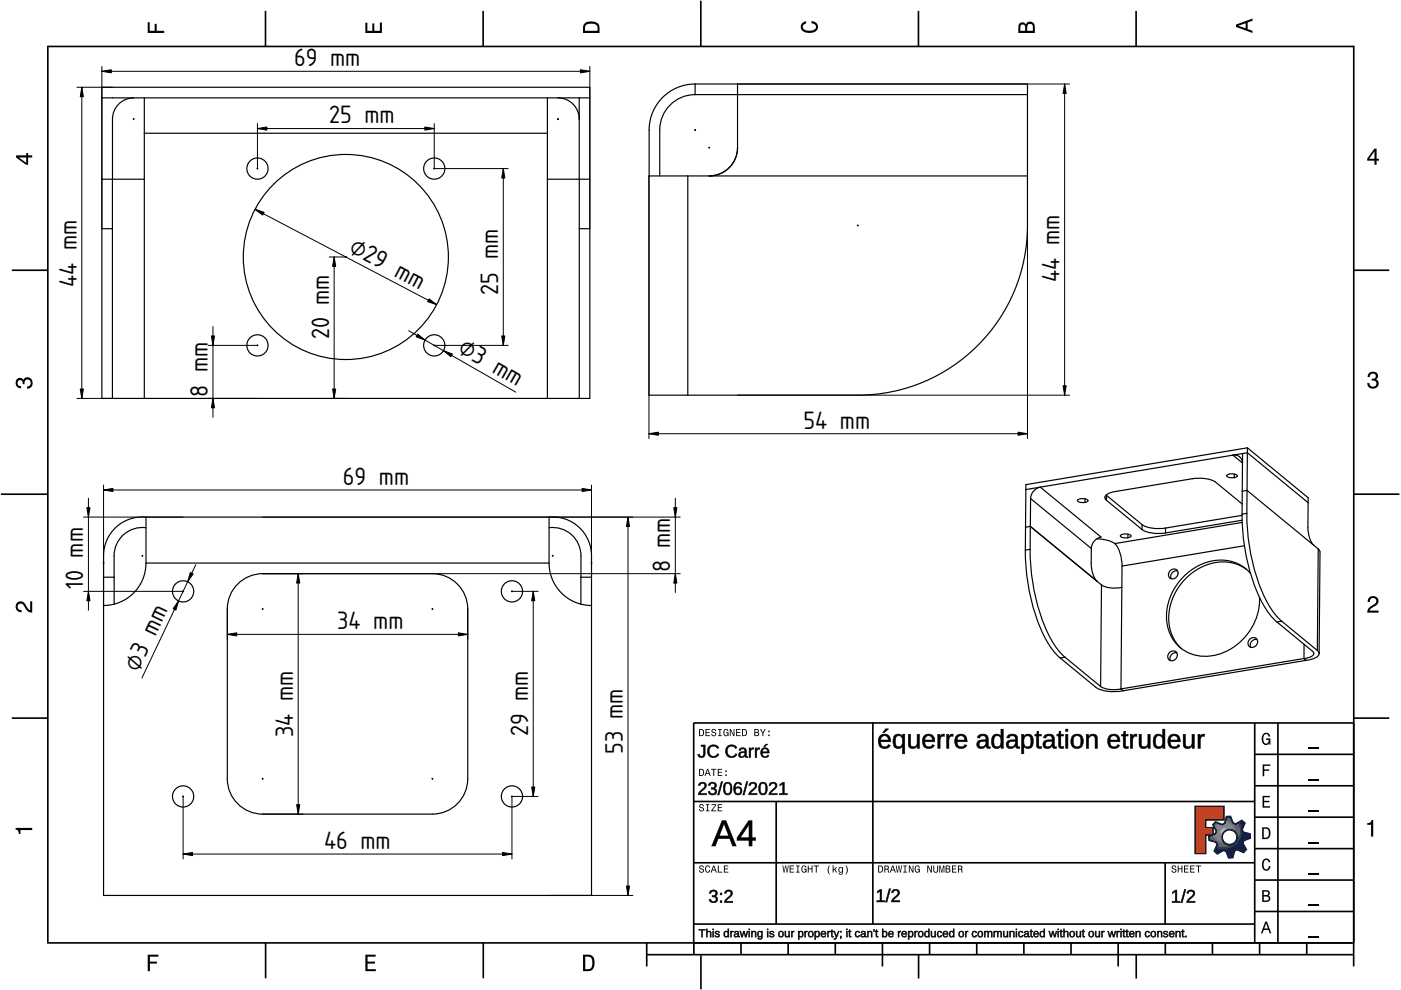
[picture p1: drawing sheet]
<svg xmlns="http://www.w3.org/2000/svg" width="297mm" height="210mm" viewBox="0 0 297 210" stroke-linecap="round" stroke-linejoin="round" font-family="sans-serif">
<defs><g id="words">
<g font-size="5">
<text x="62.4" y="14">69 mm</text>
<text x="69.8" y="26.2">25 mm</text>
<text x="73.8" y="53.4" transform="rotate(28 73.8 53.4)">⌀29 mm</text>
<text x="224.6" y="59.7" transform="rotate(-90 224.6 59.7)">44 mm</text>
<text x="16.3" y="60.9" transform="rotate(-90 16.3 60.9)">44 mm</text>
<text x="105.6" y="62.5" transform="rotate(-90 105.6 62.5)">25 mm</text>
<text x="69.8" y="71.9" transform="rotate(-90 69.8 71.9)">20 mm</text>
<text x="96.9" y="74.6" transform="rotate(30 96.9 74.6)">⌀3 mm</text>
<text x="44.1" y="84.2" transform="rotate(-90 44.1 84.2)">8 mm</text>
<text x="170.3" y="90.9">54 mm</text>
<text x="72.7" y="102.8">69 mm</text>
<text x="17.7" y="124.9" transform="rotate(-90 17.7 124.9)">10 mm</text>
<text x="142.1" y="121.4" transform="rotate(-90 142.1 121.4)">8 mm</text>
<text x="71.5" y="133.4">34 mm</text>
<text x="29.4" y="142.6" transform="rotate(-65 29.4 142.6)">⌀3 mm</text>
<text x="62.1" y="156.3" transform="rotate(-90 62.1 156.3)">34 mm</text>
<text x="112" y="156.1" transform="rotate(-90 112 156.1)">29 mm</text>
<text x="132.1" y="159.9" transform="rotate(-90 132.1 159.9)">53 mm</text>
<text x="68.7" y="180">46 mm</text>
</g>
</g></defs>
<g fill="none" stroke="#000" stroke-width=".35">
<path d="M10.1 9.7v190.1M10.1 9.9h277M56.3 2.3v7.5M102.4 2.3v7.5M148.6 .1v9.8M194.7 2.3v7.5M240.9 2.3v7.5M287 9.7v195.2M2.5 57.3h7.5M287.1 57.3h7.4M.2 104.8h10M287 104.8h9.7"/>
<path d="M2.5 152.3h7.5M147 153.3h140.1M147.1 153.3v49.1M185.1 153.2v42.8M266 159.9h21M266 153.3v46.7M270.9 153.3v46.7M287.1 152.3h7.4M147 169.9h119M164.6 169.9v26M266 179.9h21M266 173.3h21"/>
<path d="M266 166.6h21M10 199.9h277.1M56.3 199.9v7.5M102.5 199.9v7.5M137.1 199.9v5M147 195.9h119M147 182.9h119M157.1 199.9v2.5M167.1 199.9v2.5M177.1 199.9v2.5M187.1 199.9v5M197.1 199.9v2.5"/>
<path d="M207.1 199.9v2.5M217.1 199.9v2.5M227.1 199.9v2.5M237.1 199.9v5M247 182.9v13M247.1 199.9v2.5M257.1 199.9v2.5M266 193.3h21M266 186.6h21M267.1 199.9v2.5M277.1 199.9v2.5M137.1 202.4h150"/>
<path d="M148.6 202.6v7.2M194.8 202.4v5.1M240.9 202.4v5.1"/>
</g>
<g fill="#000">
<path d="M31.3 4.7h.4v1.8h1.1v-1.4h.4v1.4h1.6v.5h-3.5z" fill-rule="evenodd"/>
<path d="M77.5 4.8h.4v1.7h1v-1.5h.5v1.5h1.1v-1.7h.5v2.2h-3.5z" fill-rule="evenodd"/>
<path d="M124.1 4.9a2.19 2.19 0 0 0-.5 2.1h3.5v-1.2a1.42 1.42 0 0 0-1.7-1.3zM124.3 5.2a2.14 2.14 0 0 1 2.3 .3l.1 1h-2.7l.1-1z" fill-rule="evenodd"/>
<path d="M170.1 4.9l.8-.4v.5a.7 .7 0 0 0-.7 .5 .7 .7 0 0 0 .3 .8 1.69 1.69 0 0 0 2.5-.6 .9 .9 0 0 0-.9-.8v-.5a1.24 1.24 0 0 1 1.3 1.1 1.24 1.24 0 0 1-1 1.4 2.22 2.22 0 0 1-2.5-.7l-.1-.5z" fill-rule="evenodd"/>
<path d="M216.1 5l-.2 .8v1.2h3.5v-1.3a.98 .98 0 0 0-.7-1.1 .98 .98 0 0 0-1.2 .6 .84 .84 0 0 0-1.4-.2zM216.4 5.3a.54 .54 0 0 1 .7-.1 .54 .54 0 0 1 .3 .6v.7h-1.1zM217.9 5.2a.62 .62 0 0 1 .7-.1 .62 .62 0 0 1 .4 .6v.8h-1.2z" fill-rule="evenodd"/>
<path d="M262.1 5.2v.5l3.5 1.3v-.5l-1.1-.3v-1.4l1.1-.4v-.5zM262.6 5.5l1.5-.6v1.1z" fill-rule="evenodd"/>
<path d="M3.4 32.9v.5l2.1 1.5h.5v-1.5h.8v-.5h-.8v-.5h-.4v.5zM4 33.4h1.6v1.1z" fill-rule="evenodd"/>
<path d="M291.4 31.5l-1.5 2.1v.5h1.5v.8h.5v-.8h.5v-.4h-.5v-2.2zM291.4 32.1v1.6h-1.1z" fill-rule="evenodd"/>
<path d="M3.6 80.4a.86 .86 0 0 1 1.4 .1 1.06 1.06 0 0 1 1.2-.5 1.06 1.06 0 0 1 .7 1.2 1.1 1.1 0 0 1-1.2 1.2v-.4a.71 .71 0 0 0 .8-1 .71 .71 0 0 0-1.3-.1v.6h-.4a.61 .61 0 0 0-.3-.8 .61 .61 0 0 0-.8 .2 .61 .61 0 0 0 .2 .8l.6 .2v.4a1.15 1.15 0 0 1-1.2-.6 1.15 1.15 0 0 1 .3-1.3z" fill-rule="evenodd"/>
<path d="M290.3 79.1a1.08 1.08 0 0 1 1.3-.2 1.08 1.08 0 0 1 .5 1.3l-.4 .2a1.06 1.06 0 0 1 .6 1.3 1.06 1.06 0 0 1-1.2 .7 1.1 1.1 0 0 1-1.2-1.2h.4a.71 .71 0 0 0 1 .8 .71 .71 0 0 0 .1-1.3h-.6v-.4a.61 .61 0 0 0 .8-.3 .61 .61 0 0 0-.2-.8 .61 .61 0 0 0-.8 .2l-.2 .5h-.4z" fill-rule="evenodd"/>
<path d="M3.6 127.8a1.22 1.22 0 0 1 2 .7l.4 .6 .4 .3v-1.9h.4v2.4a1.8 1.8 0 0 1-1.7-1.4 .71 .71 0 0 0-.9-.5 .71 .71 0 0 0-.5 .8 .71 .71 0 0 0 .9 .6v.4a1.18 1.18 0 0 1-1.2-.6 1.18 1.18 0 0 1 .2-1.4z" fill-rule="evenodd"/>
<path d="M290.3 126.7a1.18 1.18 0 0 1 1.9 .3 1.18 1.18 0 0 1-1 1.7l-.5 .3-.3 .5h1.9v.4h-2.4a1.8 1.8 0 0 1 1.4-1.7 .71 .71 0 0 0 .5-.9 .71 .71 0 0 0-.9-.5 .71 .71 0 0 0-.5 .8h-.4z" fill-rule="evenodd"/>
<path d="M148.2 154.6v1.5h.5a.77 .77 0 0 0 .6-.8 .77 .77 0 0 0-.6-.7zM148.4 154.8a.58 .58 0 0 1 .7 .5 .58 .58 0 0 1-.7 .6zM149.6 154.6v1.5h.9v-.2h-.7v-.5h.6v-.2h-.6v-.4h.7v-.2zM151 154.7a.53 .53 0 0 0 0 .6 .53 .53 0 0 0 .6 .2 .32 .32 0 0 1-.3 .5 .32 .32 0 0 1-.3-.4h-.2a.5 .5 0 0 0 .7 .5 .5 .5 0 0 0 .1-.8l-.4-.1a.28 .28 0 0 1-.1-.4 .28 .28 0 0 1 .4-.1 .28 .28 0 0 1 .1 .3h.2a.51 .51 0 0 0-.3-.4 .51 .51 0 0 0-.5 .1zM152.3 154.6v.2h.2v1.1h-.2v.2h.7v-.2h-.3v-1.1h.3v-.2zM153.5 154.7a.81 .81 0 0 0 .5 1.4l.3-.2 .2 .2v-.8h-.6v.1h.4l-.2 .5a.6 .6 0 0 1-.5-.6 .6 .6 0 0 1 .4-.6l.2 .3h.2l-.1-.3a.53 .53 0 0 0-.8 0zM154.7 154.6v1.5h.2v-1.3l.6 1.3h.2v-1.5h-.2v1.2l-.5-1.2zM156.1 154.6v1.5h.9v-.2h-.7v-.5h.6v-.2h-.6v-.4h.7v-.2zM157.3 154.6v1.5h.5a.77 .77 0 0 0 .6-.8 .77 .77 0 0 0-.6-.7zM157.5 154.8a.58 .58 0 0 1 .7 .5 .58 .58 0 0 1-.7 .6zM159.9 154.6v1.5h.6a.42 .42 0 0 0 .5-.3 .42 .42 0 0 0-.3-.5l.2-.2-.1-.4zM160.1 154.8h.3a.23 .23 0 0 1 .3 .2 .23 .23 0 0 1-.3 .2h-.3zM160.1 155.4h.4a.26 .26 0 0 1 .3 .2 .26 .26 0 0 1-.3 .3h-.4zM161.1 154.6l.5 .9v.6h.2v-.6l.5-.9h-.2l-.4 .7-.3-.7zM162.9 155.8v.3h.3v-.3zM162.9 154.9v.3h.3v-.3z" fill-rule="evenodd"/>
<path d="M267.8 155.7a.85 .85 0 0 1 .9-.3 .85 .85 0 0 1 .6 .8h-.3l-.1-.3a.49 .49 0 0 0-.4-.3 .49 .49 0 0 0-.5 .3 1.2 1.2 0 0 0 .4 1.8 .66 .66 0 0 0 .6-.8h-.6v-.3h.9v1.3h-.1l-.1-.3-.3 .3a.85 .85 0 0 1-1.2-.7v-1.1z" fill-rule="evenodd"/>
<path d="M3.3 175.5h3.5v.5h-2.5v.8h-.3a.77 .77 0 0 0-.7-.9z" fill-rule="evenodd"/>
<path d="M148.4 170.6a.53 .53 0 0 0 0 .6 .53 .53 0 0 0 .6 .2 .32 .32 0 0 1-.3 .5 .32 .32 0 0 1-.3-.4h-.2a.5 .5 0 0 0 .7 .6 .5 .5 0 0 0 .1-.9l-.4-.1a.28 .28 0 0 1-.1-.4 .28 .28 0 0 1 .4-.1 .28 .28 0 0 1 .1 .4h.2a.51 .51 0 0 0-.3-.5 .51 .51 0 0 0-.5 .1zM149.7 170.5v.2h.2v1.1h-.2v.2h.7v-.2h-.3v-1.1h.3v-.2zM150.8 170.5v.2h.8l-.8 1.3h1.1v-.2h-.9l.9-1.3zM152.2 170.5v1.5h.9v-.2h-.7v-.5h.6v-.2h-.6v-.4h.7v-.2z" fill-rule="evenodd"/>
<path d="M148.2 163v1.5h.5a.77 .77 0 0 0 .6-.7 .77 .77 0 0 0-.6-.8zM148.4 163.2a.57 .57 0 0 1 .7 .6 .57 .57 0 0 1-.7 .5zM149.9 163l-.5 1.5h.2l.1-.4h.6l.2 .4h.2l-.6-1.5zM150 163.2l.3 .7h-.5zM150.8 163v.2h.4v1.3h.2v-1.3h.5v-.2zM152.2 163v1.5h.9v-.2h-.7v-.5h.6v-.2h-.6v-.4h.7v-.2zM153.8 164.2v.3h.3v-.3zM153.8 163.4v.3h.3v-.3z" fill-rule="evenodd"/>
<path d="M253.4 171h6.1v2.8h-3.9v1.7h1.6v1.5h-1.6v4h-2.2z" fill-rule="evenodd"/>
<path d="M257.7 174.3l-.5 .6 .7 1.3-.2 .6-1.4 .5v.9l1.5 .4 .3 .5-.7 1.4 .7 .5 1.3-.7 .6 .2 .5 1.4 .9-.1 .3-1.4 .6-.3 1.4 .6 .5-.6-.7-1.3 .2-.6 1.4-.5-.1-.9-1.4-.4-.3-.5 .6-1.4-.6-.6-1.3 .8-.6-.2-.5-1.4h-.9l-.4 1.5-.5 .2zM259.1 177.5a1.6 1.6 0 0 1 3.2 0 1.6 1.6 0 0 1-3.2 0z" fill-rule="evenodd"/>
<path d="M267.7 168.7h1.5v.3h-1.2v.8h1.1v.3h-1.1v.8h1.3v.3h-1.6z" fill-rule="evenodd"/>
<path d="M267.7 162.1h1.6v.3h-1.3v.7h1.1v.3h-1.1v1.2h-.3z" fill-rule="evenodd"/>
<path d="M267.6 175.4v2.5h.8a1.37 1.37 0 0 0 .7-2.2 1.56 1.56 0 0 0-1.5-.3zM267.9 175.7a.98 .98 0 0 1 1.2 .7 .98 .98 0 0 1-.7 1.2h-.5z" fill-rule="evenodd"/>
<path d="M289.9 174.5a.77 .77 0 0 0 .9-.6h.4v3.5h-.5v-2.5h-.8z" fill-rule="evenodd"/>
<path d="M148.4 183.6a.53 .53 0 0 0 0 .6 .53 .53 0 0 0 .6 .2 .32 .32 0 0 1-.3 .5 .32 .32 0 0 1-.3-.4h-.2a.5 .5 0 0 0 .7 .6 .5 .5 0 0 0 .1-.9l-.4-.1a.28 .28 0 0 1-.1-.4 .28 .28 0 0 1 .4-.1 .28 .28 0 0 1 .1 .4h.2a.51 .51 0 0 0-.3-.5 .51 .51 0 0 0-.5 .1zM149.6 183.7l-.1 .2a.67 .67 0 0 0 .1 .9 .67 .67 0 0 0 .8 .1l.2-.4h-.2l-.2 .3a.6 .6 0 0 1-.5-.5 .6 .6 0 0 1 .4-.6l.3 .3h.2l-.2-.4a.5 .5 0 0 0-.8 .1zM151.2 183.5l-.5 1.5h.2l.1-.4h.6l.2 .4h.2l-.6-1.5zM151.3 183.7l.3 .7h-.5zM152.2 183.5v1.5h1v-.2h-.8v-1.3zM153.5 183.5v1.5h.9v-.2h-.7v-.5h.6v-.2h-.6v-.4h.7v-.2z" fill-rule="evenodd"/>
<path d="M165.9 183.5l.3 1.5h.1l.3-1.3 .2 1.3h.2l.2-1.5h-.1l-.2 1.3-.2-1.3h-.2l-.2 1.3-.2-1.3zM167.4 183.5v1.5h1v-.2h-.8v-.5h.7v-.2h-.7v-.4h.7v-.2zM168.8 183.5v.2h.3v1.1h-.3v.2h.7v-.2h-.2v-1.1h.2v-.2zM170.1 183.7a.82 .82 0 0 0 .5 1.3l.3-.2 .1 .2v-.8h-.5v.2h.3l-.2 .4a.6 .6 0 0 1-.5-.5 .6 .6 0 0 1 .5-.6l.2 .3h.2l-.2-.4a.53 .53 0 0 0-.7 .1zM171.3 183.5v1.5h.2v-.7h.6v.7h.2v-1.5h-.2v.6h-.6v-.6zM172.5 183.5v.2h.5v1.3h.2v-1.3h.4v-.2zM175.8 183.5a1.35 1.35 0 0 0 .2 1.9 1.84 1.84 0 0 1 0-1.9zM176.5 183.5v1.5h.2v-.4l.2-.2 .4 .6h.2l-.4-.7 .4-.5h-.2l-.6 .6v-.9zM177.9 184a.59 .59 0 0 0-.2 .7 .59 .59 0 0 0 .7 .3l.1-.2a.31 .31 0 0 1-.1 .5 .31 .31 0 0 1-.4-.2h-.2a.47 .47 0 0 0 .5 .4 .47 .47 0 0 0 .4-.5v-1.2h-.2v.2l-.3-.2zM178 184.1l.1-.1a.42 .42 0 0 1 .4 .4 .42 .42 0 0 1-.4 .5l-.1-.3zM179.3 183.5a1.85 1.85 0 0 1 0 1.9 1.22 1.22 0 0 0 0-1.9z" fill-rule="evenodd"/>
<path d="M186.2 183.5v1.5h.5a.77 .77 0 0 0 .6-.7 .77 .77 0 0 0-.6-.8zM186.4 183.7a.58 .58 0 0 1 .6 .6 .58 .58 0 0 1-.6 .5zM187.5 183.5v1.5h.2v-.6a.45 .45 0 0 1 .5 .1 .45 .45 0 0 1 .1 .5h.2l-.2-.7a.42 .42 0 0 0 .1-.5 .42 .42 0 0 0-.4-.3zM187.7 183.7h.2a.26 .26 0 0 1 .4 .3 .26 .26 0 0 1-.4 .2h-.2zM189.2 183.5l-.6 1.5h.2l.2-.4h.6l.1 .4h.2l-.5-1.5zM189.3 183.7l.2 .7h-.4zM189.9 183.5l.3 1.5h.2l.2-1.3 .2 1.3h.2l.3-1.5h-.2l-.2 1.3-.2-1.3h-.2l-.2 1.3-.2-1.3zM191.5 183.5v.2h.3v1.1h-.3v.2h.8v-.2h-.3v-1.1h.3v-.2zM192.7 183.5v1.5h.2v-1.2l.5 1.2h.3v-1.5h-.2v1.2l-.6-1.2zM194.1 183.7a.81 .81 0 0 0 .5 1.3l.3-.2 .1 .2v-.8h-.5v.2h.3l-.2 .4a.6 .6 0 0 1-.5-.5 .6 .6 0 0 1 .5-.6l.2 .3h.2l-.2-.4a.53 .53 0 0 0-.7 .1zM196.6 183.5v1.5h.2v-1.2l.6 1.2h.2v-1.5h-.2v1.2l-.6-1.2zM197.9 183.5v.9a.52 .52 0 0 0 .5 .6 .52 .52 0 0 0 .5-.6v-.9h-.2v.9a.33 .33 0 0 1-.3 .5 .33 .33 0 0 1-.3-.5v-.9zM199.2 183.5v1.5h.1v-1.4l.3 1.4h.2l.3-1.4v1.4h.1v-1.5h-.2l-.3 1.3-.3-1.3zM200.5 183.5v1.5h.6a.42 .42 0 0 0 .4-.3 .42 .42 0 0 0-.2-.5l.2-.2-.1-.4zM200.7 183.7h.3a.23 .23 0 0 1 .3 .2 .23 .23 0 0 1-.3 .2h-.3zM200.7 184.3h.3a.26 .26 0 0 1 .3 .3 .26 .26 0 0 1-.3 .2h-.3zM201.8 183.5v1.5h1v-.2h-.8v-.5h.7v-.2h-.7v-.4h.8v-.2zM203.1 183.5v1.5h.2v-.6a.45 .45 0 0 1 .5 .1 .45 .45 0 0 1 .1 .5h.2l-.2-.7a.42 .42 0 0 0 .1-.5 .42 .42 0 0 0-.4-.3zM203.3 183.7h.3a.26 .26 0 0 1 .3 .3 .26 .26 0 0 1-.4 .2h-.2z" fill-rule="evenodd"/>
<path d="M248.5 183.6a.53 .53 0 0 0 0 .6 .53 .53 0 0 0 .6 .2 .32 .32 0 0 1-.2 .5 .32 .32 0 0 1-.3-.4h-.2a.5 .5 0 0 0 .6 .6 .5 .5 0 0 0 .2-.9l-.4-.1a.28 .28 0 0 1-.1-.4 .28 .28 0 0 1 .3-.1 .28 .28 0 0 1 .2 .4h.2a.51 .51 0 0 0-.3-.5 .51 .51 0 0 0-.6 .1zM249.7 183.5v1.5h.2v-.7h.6v.7h.2v-1.5h-.2v.6h-.6v-.6zM251 183.5v1.5h1v-.2h-.8v-.5h.7v-.2h-.7v-.4h.8v-.2zM252.3 183.5v1.5h1v-.2h-.8v-.5h.7v-.2h-.7v-.4h.8v-.2zM253.5 183.5v.2h.5v1.3h.2v-1.3h.5v-.2z" fill-rule="evenodd"/>
<path d="M268.3 195.4l-1 2.5h.4l.2-.7h1l.3 .7h.3l-.9-2.5zM268.4 195.8l.4 1.1h-.7z" fill-rule="evenodd"/>
<path d="M267.6 188.7v2.5h1a.7 .7 0 0 0 .7-.5 .7 .7 0 0 0-.4-.8 .61 .61 0 0 0 .3-.8 .61 .61 0 0 0-.7-.4zM267.9 189h.6a.38 .38 0 0 1 .4 .4 .38 .38 0 0 1-.5 .4h-.5zM267.9 190.1h.6a.44 .44 0 0 1 .5 .4 .44 .44 0 0 1-.5 .4h-.6z" fill-rule="evenodd"/>
<path d="M267.8 182.3a.85 .85 0 0 1 .9-.3 .85 .85 0 0 1 .6 .8h-.3l-.1-.2a.47 .47 0 0 0-.4-.3 .47 .47 0 0 0-.4 .3 1.21 1.21 0 0 0 .4 1.7 .64 .64 0 0 0 .5-.7h.4a.89 .89 0 0 1-.8 1 .89 .89 0 0 1-1-.7v-1.1z" fill-rule="evenodd"/>
<path d="M31.3 202.4h2.3v.4h-1.8v1.1h1.5v.4h-1.5v1.6h-.5z" fill-rule="evenodd"/>
<path d="M77.5 202.4h2.1v.4h-1.7v1.1h1.6v.4h-1.6v1.2h1.8v.4h-2.2z" fill-rule="evenodd"/>
<path d="M123.6 202.4v3.5h1.2a1.42 1.42 0 0 0 1.3-1.7 1.38 1.38 0 0 0-1.3-1.8zM124.1 202.8l1 .1a1.89 1.89 0 0 1 0 2.5l-1 .1z" fill-rule="evenodd"/>
</g>
<path d="M277.3 158.6h2.2M277.3 178.6h2.2M277.3 172h2.2M277.3 165.3h2.2M277.3 198.6h2.2M277.3 192h2.2M277.3 185.3h2.2" fill="none" stroke="#000" stroke-width=".25"/>
<g fill="#000">
<path d="M186.6 156a1.35 1.35 0 0 1 1.6-.2 1.35 1.35 0 0 1 .6 1.5h-2.1a.86 .86 0 0 0 .6 1 .86 .86 0 0 0 1-.4l.5 .1a1.42 1.42 0 0 1-1.9 .5 1.42 1.42 0 0 1-.6-1.8zM187 156.2l-.3 .7h1.6a.8 .8 0 0 0-.4-.8 .8 .8 0 0 0-.9 .1zM187.8 154.5l.5 .1-.9 .8h-.2zM189.8 155.8a1.05 1.05 0 0 1 1.5 .4l.1-.5h.5l-.1 4.1h-.5v-1.6a1.07 1.07 0 0 1-1.2 .5 1.07 1.07 0 0 1-.8-1.2l.1-1zM190.1 156.2l-.3 .8a.96 .96 0 0 0 .9 1.3 1.37 1.37 0 0 0 0-2.3zM192.6 155.7h.5v1.9a.71 .71 0 0 0 .8 .7 .71 .71 0 0 0 .5-.9v-1.7h.5l.1 3h-.5v-.6a1 1 0 0 1-1.2 .6 1 1 0 0 1-.7-1zM196 156a1.35 1.35 0 0 1 1.6-.2 1.35 1.35 0 0 1 .6 1.5h-2.1a.86 .86 0 0 0 .5 1 .86 .86 0 0 0 1.1-.4l.4 .1a1.42 1.42 0 0 1-1.9 .5 1.42 1.42 0 0 1-.6-1.8zM196.4 156.2l-.3 .7h1.6a.8 .8 0 0 0-.4-.8 .8 .8 0 0 0-.9 .1zM198.8 155.7h.5v.6a.69 .69 0 0 1 .9-.6v.4a.73 .73 0 0 0-.8 .3 .73 .73 0 0 0-.1 .7v1.6h-.5zM200.7 155.7h.4l.1 .6a.69 .69 0 0 1 .9-.6l-.1 .4a.73 .73 0 0 0-.7 .3 .73 .73 0 0 0-.1 .7v1.6h-.5zM202.8 156a1.35 1.35 0 0 1 1.6-.2 1.35 1.35 0 0 1 .6 1.5h-2.1a.86 .86 0 0 0 .6 1 .86 .86 0 0 0 1-.4l.5 .1a1.42 1.42 0 0 1-1.9 .5 1.42 1.42 0 0 1-.6-1.8zM203.2 156.2l-.3 .7h1.6a.8 .8 0 0 0-.4-.8 .8 .8 0 0 0-.9 .1zM207.4 156a1.36 1.36 0 0 1 2.1 .3v1.6a.34 .34 0 0 0 .1 .4 .34 .34 0 0 0 .4 0v.3l-.2 .1a.54 .54 0 0 1-.8-.6 .97 .97 0 0 1-1.4 .5 .97 .97 0 0 1-.1-1.5l1.5-.3a.67 .67 0 0 0-.4-.8 .67 .67 0 0 0-.9 .5l-.5-.1zM207.8 157.4a.6 .6 0 0 0 0 .9 .6 .6 0 0 0 .9-.1l.3-.5v-.5h-.9zM210.6 155.9a1.06 1.06 0 0 1 1.6 .3v-1.6h.5v4.1h-.4l-.1-.5a1.13 1.13 0 0 1-1.4 .4 1.13 1.13 0 0 1-.6-1.4l.2-1zM211 156.1l-.3 .9a.96 .96 0 0 0 .9 1.3 1.45 1.45 0 0 0 .2-2.2zM213.7 156a1.36 1.36 0 0 1 2 .3l.1 1.6a.34 .34 0 0 0 .1 .4 .34 .34 0 0 0 .3 0v.3l-.2 .1a.54 .54 0 0 1-.7-.6 .97 .97 0 0 1-1.5 .5 .97 .97 0 0 1-.1-1.5l1.6-.3a.67 .67 0 0 0-.5-.8 .67 .67 0 0 0-.8 .5l-.5-.1zM214 157.4a.6 .6 0 0 0 0 .9 .6 .6 0 0 0 .9-.1l.3-.5 .1-.5h-.9zM216.6 155.7h.4l.1 .5a1.13 1.13 0 0 1 1.4-.4 1.13 1.13 0 0 1 .6 1.4 1.16 1.16 0 0 1-.5 1.3 1.16 1.16 0 0 1-1.4-.1l-.1-.2v1.6h-.5zM217.3 156.2l-.2 .6a1.15 1.15 0 0 0 .8 1.5 1.1 1.1 0 0 0 .7-1.5 .72 .72 0 0 0-.4-.7 .72 .72 0 0 0-.9 .1zM219.9 155h.3v.7h.6v.4h-.6v1.8a.4 .4 0 0 0 .6 .4v.3a.75 .75 0 0 1-1-.6v-1.9h-.4v-.4h.4zM221.4 156a1.36 1.36 0 0 1 2.1 .3l.1 1.6a.34 .34 0 0 0 0 .4 .34 .34 0 0 0 .4 0v.3l-.2 .1a.54 .54 0 0 1-.7-.6 .97 .97 0 0 1-1.5 .5 .97 .97 0 0 1-.1-1.5l1.6-.3a.67 .67 0 0 0-.5-.8 .67 .67 0 0 0-.8 .5l-.6-.1zM221.8 157.4a.6 .6 0 0 0 0 .9 .6 .6 0 0 0 .9-.1l.3-.5 .1-.5h-.9zM224.6 155h.3v.7h.6v.4h-.6v1.8a.4 .4 0 0 0 .6 .4v.3a.75 .75 0 0 1-1.1-.6v-1.9h-.3v-.4h.3zM225.9 154.6h.5v.5h-.5zM225.9 155.7h.5v3h-.5zM227.5 155.9a1.4 1.4 0 0 1 1.7 0 1.4 1.4 0 0 1 .5 1.6 1.33 1.33 0 0 1-1.5 1.2 1.33 1.33 0 0 1-1.2-1.5l.2-1zM227.8 156.3l-.2 .5a1.05 1.05 0 0 0 .9 1.5 1.45 1.45 0 0 0 .5-2.1 .84 .84 0 0 0-1.2 .1zM230.3 155.7h.5v.5a1 1 0 0 1 1.1-.5 1 1 0 0 1 .8 1v2h-.5v-1.9a.71 .71 0 0 0-.8-.8 .71 .71 0 0 0-.6 .9v1.8h-.5zM235.2 156a1.35 1.35 0 0 1 1.6-.2 1.35 1.35 0 0 1 .7 1.5h-2.2a.86 .86 0 0 0 .6 1 .86 .86 0 0 0 1-.4l.5 .1a1.42 1.42 0 0 1-1.9 .5 1.42 1.42 0 0 1-.6-1.8zM235.6 156.2l-.2 .7h1.6a.8 .8 0 0 0-.5-.8 .8 .8 0 0 0-.9 .1zM238.3 155h.3v.7h.6v.4h-.6v1.8a.4 .4 0 0 0 .6 .4v.3a.75 .75 0 0 1-1.1-.6v-1.9h-.3v-.4h.4zM239.6 155.7h.5v.6a.69 .69 0 0 1 .9-.6v.4a.73 .73 0 0 0-.7 .3 .73 .73 0 0 0-.2 .7v1.6h-.4zM241.5 155.7h.5v1.9a.71 .71 0 0 0 .8 .7 .71 .71 0 0 0 .6-.9v-1.7h.5v3h-.5v-.6a1 1 0 0 1-1.2 .6 1 1 0 0 1-.7-1zM244.9 155.9a1.06 1.06 0 0 1 1.6 .3v-1.6h.5v4.1h-.5v-.5a1.13 1.13 0 0 1-1.4 .4 1.13 1.13 0 0 1-.6-1.4l.2-1zM245.3 156.1l-.3 .9a.96 .96 0 0 0 .9 1.3 1.45 1.45 0 0 0 .1-2.2zM248 156a1.35 1.35 0 0 1 1.6-.2 1.35 1.35 0 0 1 .6 1.5h-2.1a.86 .86 0 0 0 .6 1 .86 .86 0 0 0 1-.4l.5 .1a1.42 1.42 0 0 1-1.9 .5 1.42 1.42 0 0 1-.6-1.8zM248.4 156.2l-.3 .7h1.6a.8 .8 0 0 0-.4-.8 .8 .8 0 0 0-.9 .1zM250.9 155.7h.4v1.9a.71 .71 0 0 0 .8 .7 .71 .71 0 0 0 .6-.9v-1.7h.5v3h-.4l-.1-.6a1 1 0 0 1-1.1 .6 1 1 0 0 1-.7-1zM254 155.7h.4l.1 .6a.69 .69 0 0 1 .9-.6l-.1 .4a.73 .73 0 0 0-.7 .3 .73 .73 0 0 0-.1 .7v1.6h-.5z"/>
<path d="M186.6 155.9a1.37 1.37 0 0 1 1.6-.2 1.37 1.37 0 0 1 .6 1.6h-2a.83 .83 0 0 0 .5 1 .83 .83 0 0 0 1-.5l.5 .2a1.2 1.2 0 0 1-1.8 .7 1.9 1.9 0 0 1-.4-2.8zM186.6 156a1.8 1.8 0 0 0 .4 2.6 1.38 1.38 0 0 0 1.8-.6l-.5-.1a.76 .76 0 0 1-1.1 .4 .98 .98 0 0 1-.5-1.1l2.1 .1a1.29 1.29 0 0 0-.6-1.5 1.29 1.29 0 0 0-1.6 .2zM187.1 156.2l-.4 .7h1.6a.75 .75 0 0 0-.4-.8 .75 .75 0 0 0-.8 .1zM187 156.1a.82 .82 0 0 1 1-.1 .82 .82 0 0 1 .3 1h-1.6zM187.7 154.5h.7v.1l-.9 .8h-.4zM187.8 154.5l-.6 .9h.2l.9-.8zM189.7 155.8a1.01 1.01 0 0 1 1.6 .4v-.6h.6v4.3h-.6v-1.7a1.09 1.09 0 0 1-1.2 .5 1.09 1.09 0 0 1-.8-1.1v-1.1zM189.8 155.9a2.15 2.15 0 0 0 0 2.6 1.04 1.04 0 0 0 1.5-.4v1.7h.5l.1-4.1h-.5v.5h-.1a.99 .99 0 0 0-1.5-.3zM190.1 156.2l-.2 1a.74 .74 0 0 0 .2 .9 .74 .74 0 0 0 1 0l.2-.5a1.09 1.09 0 0 0-.8-1.5zM190.1 156.1a.87 .87 0 0 1 1 0 .87 .87 0 0 1 .3 1 .87 .87 0 0 1-.3 1.1 .87 .87 0 0 1-1.1-.1l-.2-1.1zM192.5 155.6h.6v2a.65 .65 0 0 0 .8 .7 .65 .65 0 0 0 .5-.9v-1.8h.6v3.1h-.6l.1-.6a1.01 1.01 0 0 1-1.2 .6 1.01 1.01 0 0 1-.8-1zM192.6 155.7v2a.97 .97 0 0 0 .8 .9 .97 .97 0 0 0 1.1-.5v.6h.5l-.1-3h-.5l.1 1.7a.76 .76 0 0 1-.6 1 .76 .76 0 0 1-.9-.8l.1-1.9zM195.9 155.9a1.37 1.37 0 0 1 1.7-.2 1.37 1.37 0 0 1 .6 1.6h-2.1a.83 .83 0 0 0 .6 1 .83 .83 0 0 0 1-.5l.4 .2a1.2 1.2 0 0 1-1.8 .7 1.9 1.9 0 0 1-.4-2.8zM196 156a1.8 1.8 0 0 0 .4 2.6 1.38 1.38 0 0 0 1.7-.6l-.4-.1a.76 .76 0 0 1-1.2 .4 .98 .98 0 0 1-.4-1.1l2 .1a1.29 1.29 0 0 0-.6-1.5 1.29 1.29 0 0 0-1.5 .2zM196.4 156.2l-.3 .7h1.5a.75 .75 0 0 0-.3-.8 .75 .75 0 0 0-.9 .1zM196.3 156.1a.82 .82 0 0 1 1-.1 .82 .82 0 0 1 .4 1h-1.7zM198.8 155.6h.5v.7a.65 .65 0 0 1 1-.6v.5h-.1a.68 .68 0 0 0-.7 .2 .68 .68 0 0 0-.1 .7v1.6h-.6zM198.8 155.7v3h.5v-1.6a.73 .73 0 0 1 .1-.8 .73 .73 0 0 1 .8-.2v-.4a.89 .89 0 0 0-1 .7l.1-.7zM200.6 155.6h.6v.7a.65 .65 0 0 1 .9-.6v.5h-.1a.68 .68 0 0 0-.7 .2 .68 .68 0 0 0-.1 .7v1.6h-.6zM200.7 155.7v3h.5l-.1-1.6a.73 .73 0 0 1 .2-.8 .73 .73 0 0 1 .8-.2v-.4a.89 .89 0 0 0-1 .7v-.7zM202.8 155.9a1.37 1.37 0 0 1 1.7-.2 1.37 1.37 0 0 1 .5 1.6h-2a.83 .83 0 0 0 .5 1 .83 .83 0 0 0 1-.5l.5 .2a1.2 1.2 0 0 1-1.8 .7 1.9 1.9 0 0 1-.4-2.8zM202.8 156a1.8 1.8 0 0 0 .4 2.6 1.38 1.38 0 0 0 1.8-.6l-.5-.1a.76 .76 0 0 1-1.1 .4 .98 .98 0 0 1-.5-1.1l2.1 .1a1.29 1.29 0 0 0-.6-1.5 1.29 1.29 0 0 0-1.6 .2zM203.3 156.2l-.4 .7h1.6a.75 .75 0 0 0-.4-.8 .75 .75 0 0 0-.8 .1zM203.2 156.1a.82 .82 0 0 1 1-.1 .82 .82 0 0 1 .3 1h-1.6zM207.4 155.9a1.41 1.41 0 0 1 2.2 .4v1.8l.1 .2h.3v.4h-.2a.54 .54 0 0 1-.6-.1 .54 .54 0 0 1-.2-.5 1.03 1.03 0 0 1-1.3 .7 1.03 1.03 0 0 1-.6-1.3 1.03 1.03 0 0 1 1.3-.7h.6a.64 .64 0 0 0-.5-.7 .64 .64 0 0 0-.8 .4h-.5zM207.5 156l-.3 .4 .5 .1a.66 .66 0 0 1 1.1-.4l.2 .3 .1 .5h-.7a.93 .93 0 0 0-1.2 .6 .93 .93 0 0 0 .5 1.2 .93 .93 0 0 0 1.2-.5l.1-.2a.66 .66 0 0 0 1 .6v-.2a.39 .39 0 0 1-.5-.5v-1.3a1.17 1.17 0 0 0-1.9-.7zM207.8 157.4a.54 .54 0 0 0 0 .8 .54 .54 0 0 0 .8-.1l.3-.4 .1-.5zM207.7 157.4l.4-.2 .9-.1a.86 .86 0 0 1-.3 1.1 .86 .86 0 0 1-1.1-.2zM210.6 155.8a1.02 1.02 0 0 1 1.6 .4v-1.7h.6v4.2h-.6v-.5a1.06 1.06 0 0 1-1.1 .6 1.06 1.06 0 0 1-.9-.9v-.3a2.18 2.18 0 0 1 .4-1.8zM210.6 155.9a1.91 1.91 0 0 0 .4 2.7 1.23 1.23 0 0 0 1.3-.5v.6h.4v-4.1h-.5v1.6a.98 .98 0 0 0-1.6-.3zM211 156.2l-.2 .8a.9 .9 0 0 0 .8 1.3 1.34 1.34 0 0 0 0-2.2zM211 156.1a.87 .87 0 0 1 1 0 .87 .87 0 0 1 .3 1 .87 .87 0 0 1-.3 1.1 .87 .87 0 0 1-1.2-.1l-.1-1.1zM213.6 155.9a1.41 1.41 0 0 1 2.2 .4v1.8l.1 .2h.4v.4h-.3a.54 .54 0 0 1-.5-.1 .54 .54 0 0 1-.2-.5 1.03 1.03 0 0 1-1.3 .7 1.03 1.03 0 0 1-.7-1.3 1.03 1.03 0 0 1 1.3-.7h.6a.64 .64 0 0 0-.5-.7 .64 .64 0 0 0-.7 .4h-.6zM213.7 156l-.2 .4 .5 .1a.66 .66 0 0 1 1.1-.4l.2 .3v.5h-.7a.93 .93 0 0 0-1.2 .6 .93 .93 0 0 0 .5 1.2 .93 .93 0 0 0 1.2-.5l.1-.2a.66 .66 0 0 0 1 .6v-.2a.39 .39 0 0 1-.5-.5v-1.3a1.17 1.17 0 0 0-1.9-.7zM214 157.4a.54 .54 0 0 0 .1 .8 .54 .54 0 0 0 .8-.1l.3-.4 .1-.5zM214 157.4l.4-.2 .9-.1a.86 .86 0 0 1-.4 1.1 .86 .86 0 0 1-1.1-.2zM216.5 155.6h.6v.6a1.05 1.05 0 0 1 1-.6 1.05 1.05 0 0 1 .9 .7l.1 .9a1.19 1.19 0 0 1-.5 1.4 1.19 1.19 0 0 1-1.6-.4l.1 1.7h-.6zM216.6 155.7v4.1h.5v-1.7a1.1 1.1 0 0 0 1.4 .4 1.1 1.1 0 0 0 .5-1.3 1.12 1.12 0 0 0-.6-1.4 1.12 1.12 0 0 0-1.4 .4v-.5zM217.4 156.3l-.3 .7a.91 .91 0 0 0 .9 1.3 1.49 1.49 0 0 0 0-2.2zM217.3 156.2a.84 .84 0 0 1 1.1-.1 .84 .84 0 0 1 .2 1.1 .86 .86 0 0 1-.3 1 .86 .86 0 0 1-1.1-.1l-.2-.9zM219.9 155h.4l-.1 .7 .6-.1v.5h-.6l.1 1.8a.38 .38 0 0 0 .6 .3v.5a.85 .85 0 0 1-1.2-.7l.1-1.9h-.4v-.5l.4 .1zM219.9 155l-.1 .7h-.4v.4l.4-.1v2a.69 .69 0 0 0 1 .6v-.3a.4 .4 0 0 1-.4 0 .4 .4 0 0 1-.2-.4v-1.9l.6 .1v-.4h-.6v-.7zM221.4 155.9a1.41 1.41 0 0 1 2.2 .4v1.8l.1 .2h.4v.4h-.3a.54 .54 0 0 1-.6-.1 .54 .54 0 0 1-.1-.5 1.03 1.03 0 0 1-1.3 .7 1.03 1.03 0 0 1-.7-1.3 1.03 1.03 0 0 1 1.3-.7h.6a.64 .64 0 0 0-.5-.7 .64 .64 0 0 0-.7 .4h-.6zM221.5 156l-.3 .4 .6 .1a.66 .66 0 0 1 1-.4l.3 .3v.5h-.7a.93 .93 0 0 0-1.2 .6 .93 .93 0 0 0 .5 1.2 .93 .93 0 0 0 1.2-.5l.1-.2a.66 .66 0 0 0 1 .6v-.2a.39 .39 0 0 1-.5-.5v-1.3a1.17 1.17 0 0 0-1.9-.7zM221.8 157.4a.54 .54 0 0 0 .1 .8 .54 .54 0 0 0 .8-.1l.3-.4 .1-.5zM221.7 157.4l.5-.2 .9-.1a.86 .86 0 0 1-.4 1.1 .86 .86 0 0 1-1.1-.2zM224.5 155h.5l-.1 .7 .6-.1v.5h-.6l.1 1.8a.38 .38 0 0 0 .6 .3v.5a.85 .85 0 0 1-1.2-.7v-1.9h-.4v-.5l.4 .1zM224.6 155l-.1 .7h-.4v.4l.4-.1v2a.69 .69 0 0 0 1 .6v-.3a.4 .4 0 0 1-.4 0 .4 .4 0 0 1-.2-.4v-1.9l.6 .1v-.4h-.6v-.7zM225.9 154.5h.6v.6h-.6zM225.9 154.6v.5h.5v-.5zM225.9 155.6h.6v3.1h-.6zM225.9 155.7v3h.5v-3zM227.5 155.8a1.45 1.45 0 0 1 1.8 0 1.45 1.45 0 0 1 .4 1.7 1.38 1.38 0 0 1-1.5 1.3 1.38 1.38 0 0 1-1.2-1.6v-.6zM227.5 155.9a1.63 1.63 0 0 0 .5 2.7 1.37 1.37 0 0 0 1.4-.4 1.37 1.37 0 0 0 .2-1.5 1.24 1.24 0 0 0-2.1-.8zM227.8 156.3l-.2 .5a1.12 1.12 0 0 0 .7 1.5 1.22 1.22 0 0 0 .7-1.9 .73 .73 0 0 0-1.2-.1zM227.7 156.2a.9 .9 0 0 1 1.2-.1 .9 .9 0 0 1 .3 1.1 .92 .92 0 0 1-.8 1.2 .92 .92 0 0 1-.9-1.2zM230.2 155.6h.6v.6a1.01 1.01 0 0 1 1.2-.6 1.01 1.01 0 0 1 .7 1.1v2h-.6v-1.9a.65 .65 0 0 0-.7-.7 .65 .65 0 0 0-.5 .8v1.8h-.6zM230.3 155.7v3h.5l-.1-1.8a.76 .76 0 0 1 .7-.9 .76 .76 0 0 1 .8 .8v1.9h.5l-.1-2a.97 .97 0 0 0-.7-1 .97 .97 0 0 0-1.1 .6v-.6zM235.2 155.9a1.37 1.37 0 0 1 1.7-.2 1.37 1.37 0 0 1 .6 1.6h-2.1a.83 .83 0 0 0 .5 1 .83 .83 0 0 0 1.1-.5l.4 .2a1.2 1.2 0 0 1-1.8 .7 1.9 1.9 0 0 1-.4-2.8zM235.3 156a1.8 1.8 0 0 0 .3 2.6 1.38 1.38 0 0 0 1.8-.6l-.5-.1a.76 .76 0 0 1-1.1 .4 .98 .98 0 0 1-.5-1.1l2.1 .1a1.29 1.29 0 0 0-.6-1.5 1.29 1.29 0 0 0-1.5 .2zM235.7 156.2l-.3 .7h1.5a.75 .75 0 0 0-.4-.8 .75 .75 0 0 0-.8 .1zM235.6 156.1a.82 .82 0 0 1 1-.1 .82 .82 0 0 1 .4 1h-1.7zM238.3 155h.4l-.1 .7 .6-.1v.5h-.6l.1 1.8a.38 .38 0 0 0 .6 .3v.5a.85 .85 0 0 1-1.2-.7v-1.9h-.4v-.5l.5 .1zM238.3 155l-.1 .7h-.4v.4l.4-.1v2a.69 .69 0 0 0 1 .6v-.3a.4 .4 0 0 1-.4 0 .4 .4 0 0 1-.2-.4v-1.9l.6 .1v-.4h-.6v-.7zM239.6 155.6h.6l-.1 .7a.65 .65 0 0 1 1-.6v.5h-.1a.68 .68 0 0 0-.7 .2 .68 .68 0 0 0-.1 .7v1.6h-.6zM239.6 155.7l.1 3h.4v-1.6a.73 .73 0 0 1 .1-.8 .73 .73 0 0 1 .8-.2v-.4a.89 .89 0 0 0-.9 .7v-.7zM241.4 155.6h.6v2a.65 .65 0 0 0 .8 .7 .65 .65 0 0 0 .5-.9v-1.8h.6v3.1h-.5v-.6a1.01 1.01 0 0 1-1.2 .6 1.01 1.01 0 0 1-.8-1zM241.5 155.7l.1 2a.97 .97 0 0 0 .7 .9 .97 .97 0 0 0 1.1-.5v.6h.5v-3h-.5v1.7a.76 .76 0 0 1-.6 1 .76 .76 0 0 1-.9-.8l.1-1.9zM244.8 155.8a1.02 1.02 0 0 1 1.7 .4l-.1-1.7h.6l.1 4.2h-.6v-.5a1.06 1.06 0 0 1-1.1 .6 1.06 1.06 0 0 1-.9-.9l-.1-.3a2.18 2.18 0 0 1 .4-1.8zM244.9 155.9a1.91 1.91 0 0 0 .4 2.7 1.23 1.23 0 0 0 1.3-.5l-.1 .6h.5v-4.1h-.5v1.6a.98 .98 0 0 0-1.6-.3zM245.3 156.2l-.2 .8a.9 .9 0 0 0 .8 1.3 1.34 1.34 0 0 0 0-2.2zM245.2 156.1a.87 .87 0 0 1 1.1 0 .87 .87 0 0 1 .3 1 .87 .87 0 0 1-.4 1.1 .87 .87 0 0 1-1.1-.1l-.1-1.1zM248 155.9a1.37 1.37 0 0 1 1.6-.2 1.37 1.37 0 0 1 .6 1.6h-2a.83 .83 0 0 0 .5 1 .83 .83 0 0 0 1-.5l.5 .2a1.2 1.2 0 0 1-1.8 .7 1.9 1.9 0 0 1-.4-2.8zM248 156a1.8 1.8 0 0 0 .4 2.6 1.38 1.38 0 0 0 1.8-.6l-.5-.1a.76 .76 0 0 1-1.1 .4 .98 .98 0 0 1-.5-1.1l2.1 .1a1.29 1.29 0 0 0-.6-1.5 1.29 1.29 0 0 0-1.6 .2zM248.5 156.2l-.4 .7h1.6a.75 .75 0 0 0-.4-.8 .75 .75 0 0 0-.8 .1zM248.4 156.1a.82 .82 0 0 1 1-.1 .82 .82 0 0 1 .3 1h-1.6zM250.8 155.6h.6v2a.65 .65 0 0 0 .7 .7 .65 .65 0 0 0 .6-.9v-1.8h.6v3.1h-.6v-.6a1.01 1.01 0 0 1-1.1 .6 1.01 1.01 0 0 1-.8-1zM250.9 155.7v2a.97 .97 0 0 0 .8 .9 .97 .97 0 0 0 1-.5l.1 .6h.4v-3h-.5l.1 1.7a.76 .76 0 0 1-.7 1 .76 .76 0 0 1-.8-.8v-1.9zM253.9 155.6h.6v.7a.65 .65 0 0 1 .9-.6v.5h-.1a.68 .68 0 0 0-.7 .2 .68 .68 0 0 0-.1 .7v1.6h-.6zM254 155.7v3h.5l-.1-1.6a.73 .73 0 0 1 .2-.8 .73 .73 0 0 1 .8-.2v-.4a.89 .89 0 0 0-1 .7v-.7z"/>
<path d="M148.3 166a.91 .91 0 0 1 1.4 .1 .91 .91 0 0 1-.5 1.4l-.8 .7h1.5v.4h-1.9l.1-.5 .6-.7a.82 .82 0 0 0 .6-1.1l-.5-.1-.3 .4h-.5zM148.4 166.1l-.3 .4 .3 .1a.54 .54 0 0 1 .8-.5 .54 .54 0 0 1 .1 .9l-1 .9-.2 .6h1.7v-.3l-1.5 .1 .1-.2a2.98 2.98 0 0 0 1.3-1.7 .83 .83 0 0 0-1.3-.3zM150.3 166.1a.87 .87 0 0 1 1.2-.3 .87 .87 0 0 1 .3 1.2l-.5 .2a.74 .74 0 0 1 .7 .8 .74 .74 0 0 1-.9 .6 .76 .76 0 0 1-1-.8h.4a.52 .52 0 0 0 .6 .4 .52 .52 0 0 0 .4-.6l-.8-.2 .1-.4a.46 .46 0 0 0 .7-.2 .46 .46 0 0 0-.4-.7 .46 .46 0 0 0-.5 .5h-.5zM150.4 166.1l-.2 .4h.3a.54 .54 0 0 1 .7-.5 .54 .54 0 0 1 .4 .8 .54 .54 0 0 1-.8 .2v.3a.6 .6 0 0 1 .8 .3 .6 .6 0 0 1-.3 .8 .6 .6 0 0 1-.8-.4v-.2h-.3a.86 .86 0 0 0 1 .7 .86 .86 0 0 0 .6-1l-.5-.3a.73 .73 0 0 0 .5-1 .73 .73 0 0 0-1.2-.2zM152.9 165.7h.4l-.8 2.9h-.4zM152.9 165.7l-.7 2.9h.2l.8-2.8zM153.6 166.1a1.03 1.03 0 0 1 1.3-.1 1.03 1.03 0 0 1 .4 1.2 1.04 1.04 0 0 1-1 1.4 1.04 1.04 0 0 1-1-1.4zM153.7 166.1l-.3 .8a1.06 1.06 0 0 0 .2 1.2 1.06 1.06 0 0 0 1 .3 1.74 1.74 0 0 0 0-2.5h-.5zM154 166.3l-.2 .9a.68 .68 0 0 0 0 .7 .68 .68 0 0 0 .7 .3l.2-.3 .1-.7a.67 .67 0 0 0 0-.7 .67 .67 0 0 0-.7-.3zM153.9 166.2a.67 .67 0 0 1 .8 0 .67 .67 0 0 1 .2 .8 .95 .95 0 0 1-.8 1.3 1.7 1.7 0 0 1-.2-2.1zM155.9 166a.79 .79 0 0 1 .8-.2 .79 .79 0 0 1 .6 .6l-.4 .1a.52 .52 0 0 0-.6-.3 .52 .52 0 0 0-.3 .6l-.1 .4a.76 .76 0 0 1 1.2-.2 .96 .96 0 0 1-.4 1.6 .96 .96 0 0 1-1.2-1.1 1.85 1.85 0 0 1 .4-1.5zM156 166.1l-.4 .7a1.11 1.11 0 0 0 .1 1.2 1.11 1.11 0 0 0 1.1 .4 .83 .83 0 0 0 .3-1.2 .83 .83 0 0 0-1.3 0 .72 .72 0 0 1 .2-.9 .72 .72 0 0 1 .9-.1v.2h.3a.74 .74 0 0 0-1.2-.3zM155.9 167.7a.52 .52 0 0 0 1 0 .52 .52 0 0 0-1 0zM156.1 167.1a.62 .62 0 0 1 .8 .1 .62 .62 0 0 1 0 .9 .62 .62 0 0 1-.9 0 .76 .76 0 0 1 .1-1zM158.2 165.7h.4l-.8 2.9h-.4zM158.3 165.7l-.8 2.9h.3l.8-2.8zM159 166a.91 .91 0 0 1 1.4 .1 .91 .91 0 0 1-.5 1.4l-.8 .7h1.5v.4h-1.9l.1-.5 .6-.7a.82 .82 0 0 0 .5-1.1l-.4-.1-.3 .4h-.5zM159.1 166.1l-.3 .4 .3 .1a.54 .54 0 0 1 .8-.5 .54 .54 0 0 1 .1 .9l-1 .9-.2 .6h1.7v-.3l-1.5 .1 .1-.2a2.98 2.98 0 0 0 1.3-1.7 .83 .83 0 0 0-1.3-.3zM161.1 166.1a1.03 1.03 0 0 1 1.3-.1 1.03 1.03 0 0 1 .3 1.2 1.04 1.04 0 0 1-.9 1.4 1.04 1.04 0 0 1-1-1.4zM161.2 166.1l-.3 .8a1.06 1.06 0 0 0 .1 1.2 1.06 1.06 0 0 0 1.1 .3 1.74 1.74 0 0 0 0-2.5h-.5zM161.5 166.3l-.3 .9a.68 .68 0 0 0 .1 .7 .68 .68 0 0 0 .7 .3l.2-.3 .1-.7a.67 .67 0 0 0-.1-.7 .67 .67 0 0 0-.7-.3zM161.4 166.2a.67 .67 0 0 1 .8 0 .67 .67 0 0 1 .2 .8 .95 .95 0 0 1-.8 1.3 1.7 1.7 0 0 1-.2-2.1zM163.3 166a.91 .91 0 0 1 1.4 .1 .91 .91 0 0 1-.5 1.4l-.8 .7h1.4v.4h-1.8l.1-.5 .6-.7a.82 .82 0 0 0 .5-1.1l-.5-.1-.3 .4h-.4zM163.3 166.1l-.3 .4 .4 .1a.54 .54 0 0 1 .8-.5 .54 .54 0 0 1 .1 .9l-1 .9-.3 .6h1.8v-.3l-1.5 .1 .1-.2a2.98 2.98 0 0 0 1.3-1.7 .83 .83 0 0 0-1.4-.3zM165.3 166.3l.7-.5h.3v2.4h.7v.4h-1.8v-.4h.7l.1-2-.7 .5zM165.3 166.3l.1 .3 .6-.5v2.2l-.7-.1v.3h1.6v-.3l-.7 .1 .1-2.4h-.3z"/>
<path d="M148.3 166a.86 .86 0 0 1 1.4 .2 .86 .86 0 0 1-.5 1.2l-.8 .8h1.4v.3h-1.7a2.56 2.56 0 0 1 1.2-1.5 .51 .51 0 0 0-.1-.9 .51 .51 0 0 0-.8 .5l-.3-.1zM150.4 166.1a.81 .81 0 0 1 1.1-.2 .81 .81 0 0 1 .3 1l-.5 .3a.75 .75 0 0 1 .6 1 .75 .75 0 0 1-1 .3l-.7-.4v-.3h.3a.52 .52 0 0 0 .7 .4 .52 .52 0 0 0 .2-.8l-.6-.1v-.3a.51 .51 0 0 0 .7-.2 .51 .51 0 0 0-.3-.7 .51 .51 0 0 0-.7 .4h-.3zM152.9 165.7h.3l-.8 2.9h-.3zM153.6 166.1a.98 .98 0 0 1 1.3-.1 .98 .98 0 0 1 .3 1.2 .99 .99 0 0 1-.9 1.4 .99 .99 0 0 1-.9-1.4zM153.9 166.2l-.2 1a.73 .73 0 0 0 .1 .8 .73 .73 0 0 0 .7 .2l.3-.3 .1-.7a.73 .73 0 0 0-.1-.8 .73 .73 0 0 0-.8-.2zM155.9 166a.8 .8 0 0 1 1.3 .4h-.3a.59 .59 0 0 0-.8-.2 .59 .59 0 0 0-.2 .8v.2a.85 .85 0 0 1 1.2-.1 .85 .85 0 0 1 0 1.2 .85 .85 0 0 1-1.2 .1l-.3-.4-.1-.7 .2-.8zM155.8 167.7a.6 .6 0 0 0 1.2 0 .6 .6 0 0 0-1.2 0zM158.3 165.7h.3l-.8 2.9h-.3zM159 166a.86 .86 0 0 1 1.4 .2 .86 .86 0 0 1-.5 1.2l-.8 .8h1.4v.3h-1.7a2.56 2.56 0 0 1 1.2-1.5 .51 .51 0 0 0-.2-.9 .51 .51 0 0 0-.7 .5l-.3-.1zM161.1 166.1a.98 .98 0 0 1 1.2-.1 .98 .98 0 0 1 .4 1.2 .99 .99 0 0 1-.9 1.4 .99 .99 0 0 1-1-1.4zM161.4 166.2l-.2 1a.73 .73 0 0 0 .1 .8 .73 .73 0 0 0 .7 .2l.3-.3v-.7a.73 .73 0 0 0 0-.8 .73 .73 0 0 0-.8-.2zM163.3 166a.86 .86 0 0 1 1.3 .2 .86 .86 0 0 1-.4 1.2l-.8 .8h1.4v.3h-1.8a2.56 2.56 0 0 1 1.2-1.5 .51 .51 0 0 0-.1-.9 .51 .51 0 0 0-.7 .5l-.4-.1zM165.3 166.3l.7-.4h.3v2.3h.6v.3h-1.6v-.3h.6v-2l-.6 .4z"/>
<path d="M148.6 158h.9v1.8a.79 .79 0 0 1-.7 .8 .79 .79 0 0 1-.9-.7h.4v.1a.43 .43 0 0 0 .5 .3 .43 .43 0 0 0 .3-.5v-1.6h-.5zM150.3 158.3a1.34 1.34 0 0 1 2.1 .3l-.3 .1a.97 .97 0 0 0-1.4-.3 .97 .97 0 0 0-.3 1.3 .92 .92 0 0 0 .8 .6 .92 .92 0 0 0 .9-.5l.3 .1a1.36 1.36 0 0 1-2 .4 1.36 1.36 0 0 1-.1-2zM154.2 158.3a1.34 1.34 0 0 1 2 .3l-.3 .1a.97 .97 0 0 0-1.3-.3 .97 .97 0 0 0-.3 1.3 .92 .92 0 0 0 .8 .6 .92 .92 0 0 0 .9-.5l.3 .1a1.36 1.36 0 0 1-2.1 .4 1.36 1.36 0 0 1 0-2zM156.8 158.8a.87 .87 0 0 1 1.5 .4v1l.3 .2v.2h-.5l-.2-.4a.68 .68 0 0 1-.8 .5 .68 .68 0 0 1-.5-.9 .68 .68 0 0 1 .9-.4h.4a.46 .46 0 0 0-.3-.6 .46 .46 0 0 0-.6 .3h-.3zM157 159.7a.44 .44 0 0 0 .2 .7 .44 .44 0 0 0 .6-.3l.1-.5zM158.8 158.6h.3l.1 .4 .2-.4h.4v.3l-.2-.1a.52 .52 0 0 0-.4 .7v1.1h-.4zM160.1 158.6h.3v.4l.3-.4h.4v.3l-.2-.1a.52 .52 0 0 0-.5 .7v1.1h-.3zM161.5 158.8a.93 .93 0 0 1 1.1-.2 .93 .93 0 0 1 .5 1.1h-1.5a.59 .59 0 0 0 .4 .7 .59 .59 0 0 0 .7-.3l.3 .1a1 1 0 0 1-1.4 .3 1 1 0 0 1-.3-1.4zM161.8 158.9l-.2 .5h1.1a.55 .55 0 0 0-.2-.6 .55 .55 0 0 0-.7 .1zM162.4 157.8h.3l-.8 .5z"/>
<path d="M148.6 157.9h1v1.9a.82 .82 0 0 1-.8 .9 .82 .82 0 0 1-.9-.8l.4-.1 .1 .3a.37 .37 0 0 0 .5 .2 .37 .37 0 0 0 .2-.5v-1.6l-.5 .1zM148.6 158v.2h.6v1.6a.47 .47 0 0 1-.4 .6 .47 .47 0 0 1-.5-.5h-.4a.78 .78 0 0 0 .7 .7 .78 .78 0 0 0 .8-.5l.1-2.1zM150.3 158.2a1.39 1.39 0 0 1 2.2 .4l-.4 .1a.94 .94 0 0 0-1.4-.2 .94 .94 0 0 0-.1 1.4 .94 .94 0 0 0 1.4 0l.1-.2 .3 .2a1.37 1.37 0 0 1-1.9 .6 1.37 1.37 0 0 1-.4-2zM150.4 158.3a1.33 1.33 0 0 0 .1 2 1.33 1.33 0 0 0 1.9-.4l-.3-.1a1 1 0 0 1-1.3 .5 1 1 0 0 1-.5-1.3 .95 .95 0 0 1 .8-.8 .95 .95 0 0 1 1 .5l.3-.1a1.34 1.34 0 0 0-2-.3zM154.1 158.2a1.39 1.39 0 0 1 2.2 .4l-.4 .1a.94 .94 0 0 0-1.3-.2 .94 .94 0 0 0-.1 1.4 .94 .94 0 0 0 1.4 0l.1-.2 .3 .2a1.37 1.37 0 0 1-1.9 .6 1.37 1.37 0 0 1-.5-2zM154.2 158.3a1.33 1.33 0 0 0 .1 2 1.33 1.33 0 0 0 2-.4l-.3-.1a1 1 0 0 1-1.4 .5 1 1 0 0 1-.4-1.3 .95 .95 0 0 1 .8-.8 .95 .95 0 0 1 1 .5l.2-.1a1.34 1.34 0 0 0-2-.3zM156.8 158.7a.93 .93 0 0 1 1.5 .5v1l.3 .1v.3h-.6l-.1-.4a.73 .73 0 0 1-.9 .5 .73 .73 0 0 1-.5-.9 .73 .73 0 0 1 1-.5l.4 .1a.43 .43 0 0 0-.4-.5 .43 .43 0 0 0-.5 .3l-.4-.1zM156.8 158.8l-.1 .3h.3a.5 .5 0 0 1 .6-.4 .5 .5 0 0 1 .3 .7h-.4a.64 .64 0 0 0-.8 .5 .64 .64 0 0 0 .5 .8 .64 .64 0 0 0 .7-.5l.2 .3 .5 .1v-.2h-.3l-.1-.2v-1a.79 .79 0 0 0-.5-.6 .79 .79 0 0 0-.9 .2zM157.1 159.8a.39 .39 0 0 0 .2 .6 .39 .39 0 0 0 .5-.3l.1-.5zM157 159.7l1-.1a.59 .59 0 0 1-.4 .7 .59 .59 0 0 1-.7-.3zM158.8 158.5h.4v.5l.2-.5h.4v.4h-.2a.46 .46 0 0 0-.4 .6v1.2h-.4zM158.8 158.6v2h.4l-.1-1.1a.5 .5 0 0 1 .1-.5 .5 .5 0 0 1 .6-.1v-.3h-.3l-.4 .4v-.4zM160 158.5h.5v.5l.1-.5h.5v.4h-.2a.46 .46 0 0 0-.4 .6v1.2h-.5zM160.1 158.6v2h.3v-1.1a.5 .5 0 0 1 .1-.5 .5 .5 0 0 1 .6-.1v-.3h-.3l-.4 .4v-.4zM161.5 158.7a.95 .95 0 0 1 1.2-.1 .95 .95 0 0 1 .4 1.1h-1.4a.56 .56 0 0 0 .4 .6 .56 .56 0 0 0 .6-.3l.4 .1a1.05 1.05 0 0 1-1.5 .5 1.05 1.05 0 0 1-.3-1.5zM161.6 158.8a1.01 1.01 0 0 0-.2 1.3 1.01 1.01 0 0 0 1.4 .3l.2-.2-.3-.1a.57 .57 0 0 1-.4 .4 .57 .57 0 0 1-.6-.3l-.1-.6 1.4 .1a.87 .87 0 0 0-.4-1 .87 .87 0 0 0-1 .1zM161.9 158.9l-.3 .5h1.1a.5 .5 0 0 0-.3-.5 .5 .5 0 0 0-.5 0zM161.8 158.9a.57 .57 0 0 1 .7-.1 .57 .57 0 0 1 .2 .7h-1.1zM162.3 157.7h.5v.1l-.7 .6h-.2zM162.4 157.8l-.5 .5 .8-.5z"/>
<path d="M153.1 174h.9l2.2 5.4h-.9l-.6-1.6h-2.4l-.6 1.6h-.9zM153.1 174l-2.2 5.4h.8l.5-1.6h2.6l.5 1.6h.8l-2.2-5.4zM153.4 174.6l-.1 .6-.8 2 2 .1zM153.5 174.4l1.1 2.9h-2.2zM158.7 174h.8v3.6h.8v.6h-.8v1.2h-.8l.1-1.2h-2.6v-.6zM158.7 174l-2.4 3.6v.6l2.6-.1-.1 1.3h.7l-.1-1.3 .8 .1v-.6l-.8 .1 .1-3.7zM158.7 174.8h.2l-.3 .4-1.7 2.5 1.9-.1zM158.8 174.8l.1 2.9h-2.1z"/>
<path d="M153.1 174h.8l2.2 5.4h-.8l-.6-1.6h-2.4l-.6 1.6h-.8zM153.5 174.6l-1 2.6h2zM158.7 174h.8v3.6h.7v.6h-.7v1.2h-.7v-1.2h-2.5v-.6zM158.8 174.8l-1.9 2.8h1.9z"/>
<path d="M148.2 197h1.3v.2h-.5v1.5h-.3v-1.5h-.5zM149.8 196.9h.2v.7a.43 .43 0 0 1 .5-.2 .43 .43 0 0 1 .3 .4v.9h-.2v-.8a.3 .3 0 0 0-.4-.3 .3 .3 0 0 0-.2 .3v.8h-.2zM151.1 196.9h.2v.2h-.2zM151.1 197.4h.2v1.3h-.2zM151.7 197.5l.6-.1 .3 .3h-.2a.24 .24 0 0 0-.4-.2 .24 .24 0 0 0 0 .4 .45 .45 0 0 1 .6 .5 .45 .45 0 0 1-.7 .3l-.4-.3 .4 .1a.26 .26 0 0 0 .5-.1 .26 .26 0 0 0-.4-.3h-.1a.33 .33 0 0 1-.3-.3 .33 .33 0 0 1 .1-.3zM153.6 197.6l.3-.2 .4 .2v-.7h.2v1.8h-.2v-.2a.49 .49 0 0 1-.6 .2 .49 .49 0 0 1-.2-.6zM153.8 197.6a.49 .49 0 0 0-.2 .6 .49 .49 0 0 0 .6 .3 .49 .49 0 0 0 .2-.6 .49 .49 0 0 0-.6-.3zM154.9 197.4h.2v.3l.1-.3h.3v.2l-.4 .2v.9h-.2zM155.7 197.5a.55 .55 0 0 1 1 .3v.7l.1 .2h-.3l-.1-.2a.43 .43 0 0 1-.5 .2 .43 .43 0 0 1-.3-.5 .43 .43 0 0 1 .6-.3h.2a.29 .29 0 0 0-.2-.3 .29 .29 0 0 0-.3 .2l-.2-.1zM155.9 198.2a.31 .31 0 0 0 .3 .3 .31 .31 0 0 0 .2-.4zM156.8 197.4h.3l.2 1.1 .3-1.1h.2l.3 1.1 .3-1.1h.2l-.4 1.3h-.2l-.3-1.1-.3 1.1h-.2zM158.8 196.9h.2v.2h-.2zM158.8 197.4h.2v1.3h-.2zM159.3 197.4h.2v.2a.43 .43 0 0 1 .5-.2 .43 .43 0 0 1 .3 .4v.9h-.2v-.8a.31 .31 0 0 0-.3-.3 .31 .31 0 0 0-.3 .4v.7h-.2zM160.7 197.5a.46 .46 0 0 1 .7 .1l.1-.2h.2v1.3a.54 .54 0 0 1-.5 .5 .54 .54 0 0 1-.6-.3l.7 .1 .1-.5a.51 .51 0 0 1-.7 .1 .51 .51 0 0 1-.1-.7zM160.9 197.6l-.1 .3a.39 .39 0 0 0 .3 .6 .39 .39 0 0 0 .3-.6l-.2-.3zM162.7 196.9h.2v.2h-.2zM162.7 197.4h.2v1.3h-.2zM163.3 197.5l.5-.1 .3 .3h-.2a.24 .24 0 0 0-.3-.2 .24 .24 0 0 0 0 .4 .45 .45 0 0 1 .5 .5 .45 .45 0 0 1-.7 .3l-.3-.3 .4 .1a.26 .26 0 0 0 .4-.1 .26 .26 0 0 0-.3-.3h-.2a.33 .33 0 0 1-.2-.3 .33 .33 0 0 1 .1-.3zM165.2 197.6a.62 .62 0 0 1 .8 0 .62 .62 0 0 1-.1 .9 .62 .62 0 0 1-.9-.2zM165.3 197.7l-.1 .2a.41 .41 0 0 0 .4 .7 .41 .41 0 0 0 .3-.7l-.2-.3zM166.4 197.4h.2v.8a.31 .31 0 0 0 .4 .4 .31 .31 0 0 0 .2-.4v-.8h.2v1.3h-.2v-.2a.43 .43 0 0 1-.5 .2 .43 .43 0 0 1-.3-.4zM167.8 197.4h.2v.3l.1-.3h.3v.2l-.4 .2v.9h-.2zM169.2 197.4h.2v.2a.52 .52 0 0 1 .8-.1 .52 .52 0 0 1 .1 .7 .47 .47 0 0 1-.3 .5 .47 .47 0 0 1-.6-.2v.7h-.2zM169.5 197.7v.2a.39 .39 0 0 0 0 .6 .39 .39 0 0 0 .5 0 .39 .39 0 0 0 .1-.6l-.2-.3zM170.6 197.4h.2v.3l.1-.3h.3v.2l-.4 .2v.9h-.2zM171.5 197.6a.62 .62 0 0 1 .9 0 .62 .62 0 0 1-.2 .9 .62 .62 0 0 1-.8-.2zM171.6 197.7v.2a.41 .41 0 0 0 .3 .7 .41 .41 0 0 0 .3-.7l-.2-.3zM172.7 197.4h.2v.2a.52 .52 0 0 1 .8-.1 .52 .52 0 0 1 .1 .7 .47 .47 0 0 1-.3 .5 .47 .47 0 0 1-.6-.2v.7h-.2zM173 197.7v.2a.39 .39 0 0 0 0 .6 .39 .39 0 0 0 .5 0 .39 .39 0 0 0 .1-.6l-.2-.3zM174.2 197.5a.58 .58 0 0 1 .7 0 .58 .58 0 0 1 .3 .6h-1l.1 .2a.36 .36 0 0 0 .3 .3 .36 .36 0 0 0 .3-.2h.2a.65 .65 0 0 1-1 .1 .65 .65 0 0 1 .1-1zM174.4 197.6l-.2 .3h.7a.35 .35 0 0 0-.1-.3 .35 .35 0 0 0-.4 0zM175.4 197.4h.2v.3l.2-.3h.2v.2l-.3 .2-.1 .9h-.2zM176.3 197.1h.2v.3h.2v.2h-.2v.9h.2v.2l-.4-.1-.1-1h-.1v-.2h.2zM176.7 197.4h.3l.4 1.1 .3-1.1h.2l-.5 1.5-.4 .3h-.2v-.2h.3l.1-.3zM178.2 198.5h.2l-.1 .5h-.1l.1-.3zM178.2 197.4h.2v.3h-.2zM179.4 196.9h.3v.2h-.3zM179.4 197.4h.3v1.3h-.3zM180.1 197.1h.1v.3h.3v.2h-.3v.9h.3l-.1 .2-.4-.1v-1h-.1v-.2h.1zM181.4 197.5l.6-.1 .3 .4h-.2a.35 .35 0 0 0-.5-.2 .35 .35 0 0 0-.1 .6 .31 .31 0 0 0 .2 .3 .31 .31 0 0 0 .4-.2h.2a.59 .59 0 0 1-.8 .3 .59 .59 0 0 1-.2-.9zM182.6 197.5a.55 .55 0 0 1 .9 .3v.7l.2 .2h-.3l-.1-.2a.43 .43 0 0 1-.5 .2 .43 .43 0 0 1-.3-.5 .43 .43 0 0 1 .5-.3h.3a.29 .29 0 0 0-.2-.3 .29 .29 0 0 0-.3 .2l-.3-.1zM182.8 198.2a.31 .31 0 0 0 .3 .3 .31 .31 0 0 0 .2-.4zM183.9 197.4h.2v.2a.43 .43 0 0 1 .5-.2 .43 .43 0 0 1 .3 .4v.9h-.2v-.8a.31 .31 0 0 0-.3-.3 .31 .31 0 0 0-.3 .4v.7h-.2zM185.2 197h.2v.6h-.2zM185.8 197.1h.1v.3h.3v.2h-.3v.9h.3l-.1 .2-.4-.1v-1h-.1v-.2h.1zM187 196.9h.2v.7a.49 .49 0 0 1 .7-.2 .49 .49 0 0 1 .2 .6 .52 .52 0 0 1-.6 .7l-.3-.2v.2h-.2zM187.4 197.6a.48 .48 0 0 0-.2 .6 .48 .48 0 0 0 .6 .3 .49 .49 0 0 0 .2-.6 .49 .49 0 0 0-.6-.3zM188.5 197.5a.58 .58 0 0 1 .7 0 .58 .58 0 0 1 .3 .6h-1l.1 .2a.36 .36 0 0 0 .3 .3 .36 .36 0 0 0 .3-.2h.2a.65 .65 0 0 1-1 .1 .65 .65 0 0 1 .1-1zM188.7 197.6l-.2 .3h.7a.35 .35 0 0 0-.1-.3 .35 .35 0 0 0-.4 0zM190.4 197.4h.2v.3l.2-.3h.2v.2l-.4 .2v.9h-.2zM191.3 197.5a.58 .58 0 0 1 .7 0 .58 .58 0 0 1 .3 .6h-.9v.2a.36 .36 0 0 0 .3 .3 .36 .36 0 0 0 .4-.2h.1a.65 .65 0 0 1-1 .1 .65 .65 0 0 1 .1-1zM191.5 197.6l-.1 .3h.7a.35 .35 0 0 0-.2-.3 .35 .35 0 0 0-.4 0zM192.5 197.4h.2l.1 .2a.52 .52 0 0 1 .7-.1 .52 .52 0 0 1 .1 .7 .47 .47 0 0 1-.3 .5 .47 .47 0 0 1-.5-.2v.7h-.3zM192.9 197.7l-.1 .2a.39 .39 0 0 0 0 .6 .39 .39 0 0 0 .5 0 .39 .39 0 0 0 .1-.6l-.2-.3zM193.9 197.4h.2v.3l.1-.3h.3v.2l-.4 .2v.9h-.2zM194.8 197.6a.62 .62 0 0 1 .9 0 .62 .62 0 0 1-.1 .9 .62 .62 0 0 1-.9-.2zM194.9 197.7v.2a.41 .41 0 0 0 .3 .7 .41 .41 0 0 0 .3-.7l-.1-.3zM196.1 197.6l.3-.2 .4 .2v-.7h.3v1.8h-.2l-.1-.2a.49 .49 0 0 1-.6 .2 .49 .49 0 0 1-.2-.6zM196.3 197.6a.49 .49 0 0 0-.2 .6 .49 .49 0 0 0 .6 .3 .49 .49 0 0 0 .2-.6 .49 .49 0 0 0-.6-.3zM197.4 197.4h.2v.8a.31 .31 0 0 0 .3 .4 .31 .31 0 0 0 .3-.4v-.8h.2v1.3h-.2v-.2a.43 .43 0 0 1-.5 .2 .43 .43 0 0 1-.3-.4zM198.8 197.5l.6-.1 .3 .4h-.2a.35 .35 0 0 0-.5-.2 .35 .35 0 0 0-.1 .6 .31 .31 0 0 0 .2 .3 .31 .31 0 0 0 .4-.2h.2a.59 .59 0 0 1-.8 .3 .59 .59 0 0 1-.2-.9zM200 197.5a.58 .58 0 0 1 .7 0 .58 .58 0 0 1 .3 .6h-.9v.2a.36 .36 0 0 0 .3 .3 .36 .36 0 0 0 .4-.2h.2a.65 .65 0 0 1-1 .1 .65 .65 0 0 1 0-1zM200.2 197.6l-.1 .3h.7a.35 .35 0 0 0-.2-.3 .35 .35 0 0 0-.4 0zM201.3 197.6l.4-.2 .4 .2v-.7h.2v1.8h-.2v-.2a.49 .49 0 0 1-.6 .2 .49 .49 0 0 1-.3-.6zM201.6 197.6a.49 .49 0 0 0-.2 .6 .49 .49 0 0 0 .6 .3 .49 .49 0 0 0 .1-.6 .49 .49 0 0 0-.5-.3zM203.4 197.6a.62 .62 0 0 1 .9 0 .62 .62 0 0 1-.1 .9 .62 .62 0 0 1-.9-.2zM203.6 197.7l-.1 .2a.41 .41 0 0 0 .3 .7 .41 .41 0 0 0 .4-.7l-.2-.3zM204.6 197.4h.2l.1 .3 .1-.3h.2v.2l-.3 .2v.9h-.2zM206.2 197.5l.6-.1 .3 .4h-.2a.35 .35 0 0 0-.5-.2 .35 .35 0 0 0-.1 .6 .31 .31 0 0 0 .2 .3 .31 .31 0 0 0 .4-.2h.2a.59 .59 0 0 1-.8 .3 .59 .59 0 0 1-.2-.9zM207.4 197.6a.62 .62 0 0 1 .9 0 .62 .62 0 0 1-.1 .9 .62 .62 0 0 1-.9-.2zM207.6 197.7l-.1 .2a.41 .41 0 0 0 .3 .7 .41 .41 0 0 0 .4-.7l-.2-.3zM208.7 197.4h.2v.2l.2-.2h.3l.2 .2a.4 .4 0 0 1 .5-.2 .4 .4 0 0 1 .3 .4v.9h-.2v-.8a.28 .28 0 0 0-.4-.3 .28 .28 0 0 0-.2 .4v.7h-.2v-.8a.28 .28 0 0 0-.3-.3 .28 .28 0 0 0-.2 .4v.7h-.2zM210.7 197.4h.2v.2l.2-.2h.3l.2 .2a.4 .4 0 0 1 .5-.2 .4 .4 0 0 1 .3 .4v.9h-.2v-.8a.28 .28 0 0 0-.3-.3 .28 .28 0 0 0-.3 .4v.7h-.2v-.8a.28 .28 0 0 0-.3-.3 .28 .28 0 0 0-.2 .4v.7h-.2zM212.7 197.4h.2v.8a.31 .31 0 0 0 .4 .4 .31 .31 0 0 0 .2-.4v-.8h.2v1.3h-.2v-.2a.43 .43 0 0 1-.5 .2 .43 .43 0 0 1-.3-.4zM214 197.4h.2l.1 .2a.43 .43 0 0 1 .4-.2 .43 .43 0 0 1 .4 .4v.9h-.2v-.8a.31 .31 0 0 0-.4-.3 .31 .31 0 0 0-.2 .4v.7h-.2zM215.4 196.9h.2v.2h-.2zM215.4 197.4h.2v1.3h-.2zM216 197.5l.6-.1 .3 .4h-.2a.35 .35 0 0 0-.5-.2 .35 .35 0 0 0-.1 .6 .31 .31 0 0 0 .2 .3 .31 .31 0 0 0 .4-.2h.2a.59 .59 0 0 1-.8 .3 .59 .59 0 0 1-.2-.9zM217.2 197.5a.55 .55 0 0 1 .9 .3v.7l.2 .2h-.3l-.1-.2a.43 .43 0 0 1-.5 .2 .43 .43 0 0 1-.3-.5 .43 .43 0 0 1 .5-.3h.3a.29 .29 0 0 0-.2-.3 .29 .29 0 0 0-.3 .2l-.3-.1zM217.4 198.2a.31 .31 0 0 0 .3 .3 .31 .31 0 0 0 .2-.4zM218.6 197.1h.1v.3h.3v.2h-.3v.9h.3l-.1 .2-.4-.1v-1h-.1v-.2h.1zM219.3 197.5a.58 .58 0 0 1 .7 0 .58 .58 0 0 1 .2 .6h-.9v.2a.36 .36 0 0 0 .3 .3 .36 .36 0 0 0 .4-.2h.2a.65 .65 0 0 1-1 .1 .65 .65 0 0 1 .1-1zM219.4 197.6l-.1 .3h.7a.35 .35 0 0 0-.2-.3 .35 .35 0 0 0-.4 0zM220.6 197.6l.3-.2 .4 .2v-.7h.2v1.8h-.2v-.2a.49 .49 0 0 1-.6 .2 .49 .49 0 0 1-.3-.6zM220.8 197.6a.49 .49 0 0 0-.2 .6 .49 .49 0 0 0 .6 .3 .49 .49 0 0 0 .2-.6 .49 .49 0 0 0-.6-.3zM222.4 197.4h.2l.2 1.1 .3-1.1h.2l.3 1.1 .3-1.1h.2l-.4 1.3h-.2l-.3-1.1-.2 1.1h-.3zM224.3 196.9h.2v.2h-.2zM224.3 197.4h.2v1.3h-.2zM224.9 197.1h.1v.3h.3v.2h-.3v.9h.3l-.1 .2-.4-.1v-1h-.1v-.2h.1zM225.5 196.9h.2v.7a.43 .43 0 0 1 .5-.2 .43 .43 0 0 1 .3 .4v.9h-.2v-.8a.3 .3 0 0 0-.3-.3 .3 .3 0 0 0-.3 .3v.8h-.2zM226.9 197.6a.62 .62 0 0 1 .9 0 .62 .62 0 0 1-.1 .9 .62 .62 0 0 1-.9-.2zM227.1 197.7l-.1 .2a.41 .41 0 0 0 .3 .7 .41 .41 0 0 0 .4-.7l-.2-.3zM228.2 197.4h.2v.8a.31 .31 0 0 0 .3 .4 .31 .31 0 0 0 .3-.4v-.8h.2v1.3h-.2v-.2a.43 .43 0 0 1-.5 .2 .43 .43 0 0 1-.3-.4zM229.6 197.1h.1v.3h.3v.2h-.3v.9h.3l-.1 .2-.3-.1-.1-1h-.1v-.2h.1zM230.9 197.6a.62 .62 0 0 1 .9 0 .62 .62 0 0 1-.1 .9 .62 .62 0 0 1-.9-.2zM231.1 197.7l-.1 .2a.41 .41 0 0 0 .4 .7 .41 .41 0 0 0 .3-.7l-.2-.3zM232.2 197.4h.2v.8a.31 .31 0 0 0 .3 .4 .31 .31 0 0 0 .3-.4v-.8h.2v1.3h-.2v-.2a.43 .43 0 0 1-.5 .2 .43 .43 0 0 1-.3-.4zM233.5 197.4h.2l.1 .3 .1-.3h.2v.2l-.3 .2v.9h-.3zM234.9 197.4h.2l.2 1.1 .3-1.1h.2l.3 1.1 .3-1.1h.2l-.4 1.3h-.2l-.3-1.1-.2 1.1h-.3zM236.8 197.4h.2v.3l.1-.3h.3v.2l-.4 .2v.9h-.2zM237.6 196.9h.2v.2h-.2zM237.6 197.4h.2v1.3h-.2zM238.2 197.1h.1v.3h.3v.2h-.3v.9h.3l-.1 .2-.3-.1-.1-1h-.1v-.2h.1zM238.9 197.1h.1v.3h.2v.2h-.2v.9h.3l-.1 .2-.4-.1v-1h-.2v-.2h.2zM239.6 197.5a.58 .58 0 0 1 .6 0 .58 .58 0 0 1 .3 .6h-.9v.2a.36 .36 0 0 0 .3 .3 .36 .36 0 0 0 .4-.2h.2a.65 .65 0 0 1-1 .1 .65 .65 0 0 1 .1-1zM239.7 197.6l-.1 .3h.7a.35 .35 0 0 0-.2-.3 .35 .35 0 0 0-.4 0zM240.8 197.4h.2v.2a.43 .43 0 0 1 .5-.2 .43 .43 0 0 1 .3 .4v.9h-.2v-.8a.31 .31 0 0 0-.3-.3 .31 .31 0 0 0-.3 .4v.7h-.2zM242.9 197.5l.6-.1 .3 .4h-.2a.35 .35 0 0 0-.5-.2 .35 .35 0 0 0-.1 .6 .31 .31 0 0 0 .2 .3 .31 .31 0 0 0 .4-.2h.2a.59 .59 0 0 1-.9 .3 .59 .59 0 0 1-.1-.9zM244.1 197.6a.62 .62 0 0 1 .9 0 .62 .62 0 0 1-.1 .9 .62 .62 0 0 1-.9-.2zM244.3 197.7l-.1 .2a.41 .41 0 0 0 .3 .7 .41 .41 0 0 0 .4-.7l-.2-.3zM245.4 197.4h.2v.2a.43 .43 0 0 1 .5-.2 .43 .43 0 0 1 .3 .4v.9h-.2v-.8a.31 .31 0 0 0-.4-.3 .31 .31 0 0 0-.2 .4v.7h-.2zM246.8 197.5l.5-.1 .3 .3h-.1a.24 .24 0 0 0-.4-.2 .24 .24 0 0 0 0 .4 .45 .45 0 0 1 .6 .5 .45 .45 0 0 1-.8 .3l-.3-.3 .4 .1a.26 .26 0 0 0 .5-.1 .26 .26 0 0 0-.4-.3h-.2a.33 .33 0 0 1-.2-.3 .33 .33 0 0 1 .1-.3zM248 197.5a.58 .58 0 0 1 .7 0 .58 .58 0 0 1 .3 .6h-.9v.2a.36 .36 0 0 0 .3 .3 .36 .36 0 0 0 .4-.2h.2a.65 .65 0 0 1-1 .1 .65 .65 0 0 1 0-1zM248.2 197.6l-.1 .3h.7a.35 .35 0 0 0-.2-.3 .35 .35 0 0 0-.4 0zM249.3 197.4h.2v.2a.43 .43 0 0 1 .5-.2 .43 .43 0 0 1 .3 .4v.9h-.2v-.8a.31 .31 0 0 0-.4-.3 .31 .31 0 0 0-.2 .4v.7h-.2zM250.7 197.1h.1v.3h.3v.2h-.3v.9h.3v.2l-.4-.1-.1-1h-.1v-.2h.1zM251.3 198.4h.3v.3h-.3z"/>
<path d="M148.1 197h1.5v.3l-.6-.1v1.5h-.3v-1.5l-.6 .1zM148.2 197v.2h.6l-.1 1.5h.3l-.1-1.5h.6v-.2zM149.7 196.9h.3v.7a.45 .45 0 0 1 .5-.3 .45 .45 0 0 1 .3 .5v.9h-.3v-.8a.25 .25 0 0 0-.3-.3 .25 .25 0 0 0-.2 .3v.8h-.3zM149.8 196.9v1.8h.2l-.1-.8a.36 .36 0 0 1 .3-.4 .36 .36 0 0 1 .4 .4v.8h.2l-.1-.9a.44 .44 0 0 0-.3-.3 .44 .44 0 0 0-.5 .2l.1-.8zM151 196.9h.4v.3h-.4zM151.1 196.9v.2h.2v-.2zM151 197.4h.4v1.3h-.4zM151.1 197.4v1.3h.2v-1.3zM151.7 197.4a.51 .51 0 0 1 .5-.1 .51 .51 0 0 1 .4 .5h-.2a.24 .24 0 0 0-.3-.2 .24 .24 0 0 0-.2 .2l.2 .2a.45 .45 0 0 1 .6 .5 .45 .45 0 0 1-.7 .3l-.4-.2-.1-.2 .3-.1 .3 .2a.2 .2 0 0 0 .2-.2 .2 .2 0 0 0-.3-.1l-.1-.1a.4 .4 0 0 1-.3-.2 .4 .4 0 0 1 .1-.5zM151.7 197.5a.32 .32 0 0 0 0 .4 .32 .32 0 0 0 .3 .2 .3 .3 0 0 1 .4 .3 .3 .3 0 0 1-.5 .2l-.2-.2h-.2a.47 .47 0 0 0 .6 .3 .47 .47 0 0 0 .3-.6l-.2-.1a.33 .33 0 0 1-.4-.1 .33 .33 0 0 1 .1-.5 .33 .33 0 0 1 .5 .2v.1h.2l-.3-.2zM153.5 197.5l.4-.2 .5 .3-.1-.7h.3v1.8h-.3v-.2a.47 .47 0 0 1-.5 .3 .47 .47 0 0 1-.4-.5zM153.7 197.5l-.2 .6a.48 .48 0 0 0 .3 .5 .48 .48 0 0 0 .6-.2l-.1 .3h.2v-1.8h-.2l.1 .8-.4-.2zM153.8 197.7l-.1 .4a.31 .31 0 0 0 .3 .4 .31 .31 0 0 0 .3-.5l-.1-.3zM153.8 197.6a.5 .5 0 0 1 .6 .5 .5 .5 0 0 1-.6 .4l-.2-.4zM154.8 197.4h.3v.3l.1-.3h.3v.3l-.3 .1-.1 .9h-.3zM154.9 197.4v1.3h.2v-.9l.2-.3 .2 .1v-.2l-.4 .3v-.3zM155.7 197.5a.61 .61 0 0 1 1 .3l.1 .7a.22 .22 0 0 1-.2 .3 .22 .22 0 0 1-.2-.3 .46 .46 0 0 1-.5 .3 .46 .46 0 0 1-.3-.6 .46 .46 0 0 1 .6-.3h.2a.26 .26 0 0 0-.2-.3 .26 .26 0 0 0-.3 .2h-.3zM155.7 197.7l.1 .1a.33 .33 0 0 1 .5-.3 .33 .33 0 0 1 .1 .5h-.2a.38 .38 0 0 0-.5 .3 .38 .38 0 0 0 .3 .4 .38 .38 0 0 0 .4-.3l.2 .2 .2 .1-.2-.2v-.7a.5 .5 0 0 0-.4-.4 .5 .5 0 0 0-.5 .3zM155.9 198.2a.27 .27 0 0 0 .4 .3 .27 .27 0 0 0 .1-.4zM155.9 198.1l.5-.1a.35 .35 0 0 1-.2 .6 .35 .35 0 0 1-.4-.4zM156.8 197.4h.3l.2 1.1 .3-1.1h.3l.2 1.1 .2-1.1h.4l-.4 1.3h-.4l-.2-1.1-.2 1.1h-.3zM156.8 197.4l.4 1.3h.2l.3-1.1 .3 1.1h.2l.4-1.3h-.2l-.2 1.1-.4-1.1h-.2l-.3 1.1-.2-1.1zM158.7 196.9h.3v.3h-.3zM158.8 196.9v.2h.2v-.2zM158.7 197.4h.3v1.3h-.3zM158.8 197.4v1.3h.2v-1.3zM159.2 197.4h.3v.2a.45 .45 0 0 1 .5-.3 .45 .45 0 0 1 .4 .5v.9h-.4v-.8a.25 .25 0 0 0-.2-.3 .25 .25 0 0 0-.2 .4v.7h-.4zM159.3 197.4v1.3h.2v-.7a.36 .36 0 0 1 .3-.5 .36 .36 0 0 1 .4 .4l-.1 .8h.2v-.9a.44 .44 0 0 0-.4-.3 .44 .44 0 0 0-.5 .2l.1-.3zM160.7 197.5a.44 .44 0 0 1 .7 .1v-.2h.3v1.3a.59 .59 0 0 1-.5 .5 .59 .59 0 0 1-.6-.4l.6 .2 .2-.5a.5 .5 0 0 1-.6 .2 .5 .5 0 0 1-.3-.6zM160.8 197.5a.59 .59 0 0 0-.2 .7 .59 .59 0 0 0 .6 .4l.2-.2a.39 .39 0 0 1 0 .6 .39 .39 0 0 1-.6-.1h-.2l.2 .1a.51 .51 0 0 0 .8-.3l.1-1.3h-.2l-.1 .3a.4 .4 0 0 0-.6-.2zM160.9 197.7v.2a.34 .34 0 0 0 0 .5 .34 .34 0 0 0 .4 0 .34 .34 0 0 0 .1-.5l-.1-.2zM160.9 197.6a.48 .48 0 0 1 .6 .5 .48 .48 0 0 1-.7 .4l-.1-.6zM162.6 196.9h.3v.3h-.3zM162.7 196.9v.2h.2v-.2zM162.6 197.4h.3v1.3h-.3zM162.7 197.4v1.3h.2v-1.3zM163.2 197.4a.51 .51 0 0 1 .6-.1 .51 .51 0 0 1 .3 .5h-.2a.24 .24 0 0 0-.2-.2 .24 .24 0 0 0-.2 .2l.2 .2a.45 .45 0 0 1 .5 .5 .45 .45 0 0 1-.7 .3l-.3-.2-.2-.2 .3-.1 .3 .2a.2 .2 0 0 0 .3-.2 .2 .2 0 0 0-.3-.1l-.1-.1a.4 .4 0 0 1-.4-.2 .4 .4 0 0 1 .1-.5zM163.3 197.5a.32 .32 0 0 0 0 .4 .32 .32 0 0 0 .3 .2 .3 .3 0 0 1 .4 .3 .3 .3 0 0 1-.5 .2l-.2-.2h-.2a.47 .47 0 0 0 .6 .3 .47 .47 0 0 0 .3-.6l-.2-.1a.33 .33 0 0 1-.5-.1 .33 .33 0 0 1 .2-.5 .33 .33 0 0 1 .4 .2v.1h.2l-.3-.2zM165.1 197.5a.67 .67 0 0 1 1 .1 .67 .67 0 0 1-.1 1 .67 .67 0 0 1-1-.2zM165.2 197.6a.61 .61 0 0 0 .1 1 .61 .61 0 0 0 .9-.4 .61 .61 0 0 0-.6-.8zM165.4 197.7l-.1 .2a.36 .36 0 0 0 0 .5 .36 .36 0 0 0 .5 0 .36 .36 0 0 0 .1-.5l-.2-.3zM165.3 197.6a.51 .51 0 0 1 .7 .5 .51 .51 0 0 1-.7 .4l-.1-.3zM166.4 197.4h.3v.8a.25 .25 0 0 0 .3 .3 .25 .25 0 0 0 .2-.3v-.8h.3v1.3h-.3v-.2a.45 .45 0 0 1-.5 .3 .45 .45 0 0 1-.3-.5zM166.4 197.4l.1 .9a.44 .44 0 0 0 .3 .3 .44 .44 0 0 0 .5-.2l-.1 .3h.2v-1.3h-.2l.1 .8a.36 .36 0 0 1-.3 .4 .36 .36 0 0 1-.4-.4v-.8zM167.7 197.4h.3v.3l.1-.3h.3v.3l-.3 .1-.1 .9h-.3zM167.8 197.4v1.3h.2v-.9l.2-.3 .2 .1v-.2l-.4 .3v-.3zM169.2 197.4h.3v.2a.51 .51 0 0 1 .6-.2 .51 .51 0 0 1 .3 .6 .54 .54 0 0 1-.3 .7 .54 .54 0 0 1-.7-.2l.1 .8h-.3zM169.2 197.4v1.8h.2v-.8a.48 .48 0 0 0 .7 .2 .48 .48 0 0 0 .2-.7 .47 .47 0 0 0-.4-.4 .47 .47 0 0 0-.5 .2v-.3zM169.6 197.7l-.1 .4a.33 .33 0 0 0 .4 .4 .33 .33 0 0 0 .1-.6l-.1-.3zM169.5 197.6h.1a.52 .52 0 0 1 .6 .4 .52 .52 0 0 1-.6 .6l-.2-.4zM170.5 197.4h.3v.3l.1-.3h.3v.3l-.3 .1v.9h-.4zM170.6 197.4v1.3h.2v-.9l.2-.3 .2 .1v-.2l-.4 .3v-.3zM171.4 197.5a.67 .67 0 0 1 1 .1 .67 .67 0 0 1-.1 1 .67 .67 0 0 1-1-.2zM171.5 197.6a.61 .61 0 0 0 .1 1 .61 .61 0 0 0 .9-.4 .61 .61 0 0 0-.6-.8zM171.7 197.7l-.1 .2a.36 .36 0 0 0 .1 .5 .36 .36 0 0 0 .4 0 .36 .36 0 0 0 .1-.5l-.2-.3zM171.6 197.6h.1a.51 .51 0 0 1 .6 .5 .51 .51 0 0 1-.6 .4l-.2-.3zM172.7 197.4h.3l-.1 .2a.51 .51 0 0 1 .7-.2 .51 .51 0 0 1 .3 .6 .54 .54 0 0 1-.3 .7 .54 .54 0 0 1-.7-.2l.1 .8h-.3zM172.7 197.4v1.8h.2v-.8a.48 .48 0 0 0 .7 .2 .48 .48 0 0 0 .2-.7 .47 .47 0 0 0-.4-.4 .47 .47 0 0 0-.5 .2v-.3zM173.1 197.7l-.1 .4a.33 .33 0 0 0 .4 .4 .33 .33 0 0 0 .1-.6l-.1-.3zM173 197.6h.1a.52 .52 0 0 1 .6 .4 .52 .52 0 0 1-.6 .6l-.2-.4zM174.1 197.5a.61 .61 0 0 1 .8-.1 .61 .61 0 0 1 .3 .8l-1-.1 .3 .4 .4-.2 .2 .1a.61 .61 0 0 1-.7 .4 .61 .61 0 0 1-.4-.8zM174.2 197.6a.62 .62 0 0 0 0 .9 .62 .62 0 0 0 .9-.1h-.2a.37 .37 0 0 1-.3 .2 .37 .37 0 0 1-.4-.2v-.4l.9 .1a.52 .52 0 0 0-.3-.6 .52 .52 0 0 0-.6 .1zM174.4 197.7l-.2 .2h.7a.29 .29 0 0 0-.2-.3 .29 .29 0 0 0-.3 .1zM174.3 197.6a.37 .37 0 0 1 .5-.1 .37 .37 0 0 1 .1 .5h-.7zM175.4 197.4h.3l-.1 .3 .1-.3h.4v.3l-.4 .1v.9h-.3zM175.4 197.4v1.3h.2v-.9l.2-.3 .2 .1v-.2l-.3 .3-.1-.3zM176.3 197.1h.2v.3h.3v.2h-.3v.8l.3 .1v.2a.41 .41 0 0 1-.6-.3v-.8h-.2v-.2h.3zM176.3 197.1v.4l-.2-.1v.2l.2-.1v1.1l.4 .1v-.2l-.2 .1-.1-.2v-.9l.3 .1v-.2l-.3 .1 .1-.4zM176.7 197.4h.3l.4 1.1 .3-1.1h.3l-.6 1.5-.3 .3h-.3v-.2h.2l.2-.3zM176.7 197.4l.6 1.3-.2 .3h-.3l.1 .2 .5-.5 .5-1.3h-.2l-.3 1.2-.4-1.2zM178.1 198.4h.4l-.2 .7h-.2l.2-.4h-.2zM178.2 198.5v.2l.1-.1-.1 .4 .2-.5zM178.1 197.4h.4v.3h-.4zM178.2 197.4v.3h.2v-.3zM179.4 196.9h.3v.3h-.3zM179.4 196.9v.2h.3v-.2zM179.4 197.4h.3v1.3h-.3zM179.4 197.4v1.3h.3v-1.3zM180 197.1h.3l-.1 .3h.3v.2h-.3l.1 .8 .2 .1v.2a.41 .41 0 0 1-.5-.3v-.8h-.2v-.2h.2zM180.1 197.1v.4l-.2-.1v.2l.2-.1v1.1l.4 .1v-.2l-.2 .1-.1-.2v-.9l.3 .1v-.2l-.3 .1v-.4zM181.4 197.5a.52 .52 0 0 1 .6-.2 .52 .52 0 0 1 .3 .5h-.3v-.1a.39 .39 0 0 0-.5 .4 .39 .39 0 0 0 .5 .3l.1-.2 .2 .1a.57 .57 0 0 1-.7 .5 .57 .57 0 0 1-.4-.7zM181.5 197.6a.57 .57 0 0 0-.1 .8 .57 .57 0 0 0 .8 0l.1-.1h-.2a.34 .34 0 0 1-.4 .3 .34 .34 0 0 1-.3-.4v-.2a.38 .38 0 0 1 .2-.5 .38 .38 0 0 1 .5 .3l.2-.1-.3-.2zM182.6 197.5a.61 .61 0 0 1 1 .3l.1 .7a.22 .22 0 0 1-.2 .3 .22 .22 0 0 1-.2-.3 .46 .46 0 0 1-.5 .3 .46 .46 0 0 1-.4-.6 .46 .46 0 0 1 .6-.3h.3a.26 .26 0 0 0-.2-.3 .26 .26 0 0 0-.3 .2h-.3zM182.5 197.7l.2 .1a.33 .33 0 0 1 .4-.3 .33 .33 0 0 1 .2 .5h-.3a.38 .38 0 0 0-.4 .3 .38 .38 0 0 0 .3 .4 .38 .38 0 0 0 .4-.3l.1 .2 .3 .1-.2-.2v-.7a.5 .5 0 0 0-.5-.4 .5 .5 0 0 0-.5 .3zM182.8 198.2a.27 .27 0 0 0 .3 .3 .27 .27 0 0 0 .2-.4zM182.7 198.1l.6-.1a.35 .35 0 0 1-.2 .6 .35 .35 0 0 1-.4-.4zM183.8 197.4h.3v.2a.45 .45 0 0 1 .5-.3 .45 .45 0 0 1 .4 .5v.9h-.4v-.8a.25 .25 0 0 0-.2-.3 .25 .25 0 0 0-.2 .4v.7h-.4zM183.9 197.4v1.3h.2l-.1-.7a.36 .36 0 0 1 .4-.5 .36 .36 0 0 1 .3 .4v.8h.2v-.9a.44 .44 0 0 0-.4-.3 .44 .44 0 0 0-.5 .2l.1-.3zM185.1 197h.4l-.1 .6h-.2zM185.2 197v.6h.2v-.6zM185.7 197.1h.3l-.1 .3h.3v.2h-.3l.1 .8 .2 .1v.2a.41 .41 0 0 1-.5-.3v-.8h-.2v-.2h.2zM185.8 197.1v.4l-.2-.1v.2l.2-.1v1.1l.4 .1v-.2l-.2 .1-.1-.2v-.9l.3 .1v-.2l-.3 .1v-.4zM187 196.9h.3l-.1 .7a.47 .47 0 0 1 .6-.3 .47 .47 0 0 1 .4 .5 .6 .6 0 0 1-.1 .8 .6 .6 0 0 1-.8 0l-.1-.1 .1 .2h-.3zM187 196.9v1.8h.2v-.3a.43 .43 0 0 0 .4 .3 .43 .43 0 0 0 .4-.3l.1-.4a.48 .48 0 0 0-.3-.5 .48 .48 0 0 0-.6 .2v-.8zM187.4 197.7a.43 .43 0 0 0-.2 .5 .43 .43 0 0 0 .5 .3l.1-.7zM187.3 197.6a.53 .53 0 0 1 .7 .4 .53 .53 0 0 1-.4 .6 .61 .61 0 0 1-.3-1zM188.4 197.5a.61 .61 0 0 1 .8-.1 .61 .61 0 0 1 .3 .8l-1-.1 .3 .4 .4-.2 .2 .1a.61 .61 0 0 1-.7 .4 .61 .61 0 0 1-.4-.8zM188.5 197.6a.62 .62 0 0 0 0 .9 .62 .62 0 0 0 .9-.1h-.2a.37 .37 0 0 1-.3 .2 .37 .37 0 0 1-.4-.2v-.4l.9 .1a.52 .52 0 0 0-.3-.6 .52 .52 0 0 0-.6 .1zM188.7 197.7l-.2 .2h.7a.29 .29 0 0 0-.2-.3 .29 .29 0 0 0-.3 .1zM188.6 197.6a.37 .37 0 0 1 .5-.1 .37 .37 0 0 1 .1 .5h-.7zM190.3 197.4h.3v.3l.1-.3h.4v.3l-.4 .1v.9h-.4zM190.4 197.4v1.3h.2v-.9l.2-.3 .2 .1v-.2l-.4 .3v-.3zM191.3 197.5a.61 .61 0 0 1 .7-.1 .61 .61 0 0 1 .3 .8l-.9-.1 .2 .4 .4-.2 .3 .1a.61 .61 0 0 1-.8 .4 .61 .61 0 0 1-.4-.8zM191.3 197.6a.62 .62 0 0 0 0 .9 .62 .62 0 0 0 .9-.1h-.1a.37 .37 0 0 1-.4 .2 .37 .37 0 0 1-.3-.2l-.1-.4 .9 .1a.52 .52 0 0 0-.2-.6 .52 .52 0 0 0-.7 .1zM191.5 197.7l-.1 .2h.6a.29 .29 0 0 0-.1-.3 .29 .29 0 0 0-.4 .1zM191.5 197.6a.37 .37 0 0 1 .4-.1 .37 .37 0 0 1 .2 .5h-.8zM192.5 197.4h.3v.2a.51 .51 0 0 1 .6-.2 .51 .51 0 0 1 .3 .6 .54 .54 0 0 1-.3 .7 .54 .54 0 0 1-.7-.2l.1 .8h-.3zM192.5 197.4v1.8h.3v-.8a.48 .48 0 0 0 .6 .2 .48 .48 0 0 0 .2-.7 .47 .47 0 0 0-.4-.4 .47 .47 0 0 0-.5 .2v-.3zM192.9 197.7l-.1 .4a.33 .33 0 0 0 .4 .4 .33 .33 0 0 0 .1-.6l-.1-.3zM192.8 197.6h.1a.52 .52 0 0 1 .6 .4 .52 .52 0 0 1-.6 .6l-.2-.4zM193.8 197.4h.3v.3l.1-.3h.3v.3l-.3 .1v.9h-.4zM193.9 197.4v1.3h.2v-.9l.2-.3 .2 .1v-.2l-.4 .3v-.3zM194.7 197.5a.67 .67 0 0 1 1 .1 .67 .67 0 0 1-.1 1 .67 .67 0 0 1-1-.2zM194.8 197.6a.61 .61 0 0 0 .1 1 .61 .61 0 0 0 .9-.4 .61 .61 0 0 0-.6-.8zM195 197.7l-.1 .2a.36 .36 0 0 0 .1 .5 .36 .36 0 0 0 .4 0 .36 .36 0 0 0 .1-.5l-.2-.3zM194.9 197.6h.1a.51 .51 0 0 1 .6 .5 .51 .51 0 0 1-.6 .4l-.2-.3zM196.1 197.5l.3-.2 .5 .3-.1-.7h.3v1.8h-.3v-.2a.47 .47 0 0 1-.5 .3 .47 .47 0 0 1-.4-.5zM196.2 197.5l-.2 .6a.48 .48 0 0 0 .3 .5 .48 .48 0 0 0 .6-.2v.3h.2v-1.8h-.3l.1 .8-.3-.2zM196.4 197.7l-.1 .4a.31 .31 0 0 0 .2 .4 .31 .31 0 0 0 .3-.5l-.1-.3zM196.3 197.6a.5 .5 0 0 1 .6 .5 .5 .5 0 0 1-.6 .4l-.2-.4zM197.3 197.4h.3v.8a.25 .25 0 0 0 .3 .3 .25 .25 0 0 0 .2-.3v-.8h.4v1.3h-.3v-.2a.45 .45 0 0 1-.5 .3 .45 .45 0 0 1-.4-.5zM197.4 197.4v.9a.44 .44 0 0 0 .4 .3 .44 .44 0 0 0 .4-.2v.3h.2v-1.3h-.2v.8a.36 .36 0 0 1-.3 .4 .36 .36 0 0 1-.4-.4l.1-.8zM198.8 197.5a.52 .52 0 0 1 .6-.2 .52 .52 0 0 1 .3 .5h-.3v-.1a.39 .39 0 0 0-.5 .4 .39 .39 0 0 0 .5 .3l.1-.2 .2 .1a.57 .57 0 0 1-.7 .5 .57 .57 0 0 1-.4-.7zM198.9 197.6a.57 .57 0 0 0-.1 .8 .57 .57 0 0 0 .8 0l.1-.1h-.2a.34 .34 0 0 1-.4 .3 .34 .34 0 0 1-.3-.4v-.2a.38 .38 0 0 1 .2-.5 .38 .38 0 0 1 .5 .3l.2-.1-.3-.2zM200 197.5a.61 .61 0 0 1 .8-.1 .61 .61 0 0 1 .2 .8l-.9-.1 .3 .4 .4-.2 .2 .1a.61 .61 0 0 1-.7 .4 .61 .61 0 0 1-.5-.8zM200.1 197.6a.62 .62 0 0 0 0 .9 .62 .62 0 0 0 .9-.1h-.2a.37 .37 0 0 1-.3 .2 .37 .37 0 0 1-.4-.2l-.1-.4 1 .1a.52 .52 0 0 0-.3-.6 .52 .52 0 0 0-.6 .1zM200.3 197.7l-.2 .2h.6a.29 .29 0 0 0-.1-.3 .29 .29 0 0 0-.3 .1zM200.2 197.6a.37 .37 0 0 1 .5-.1 .37 .37 0 0 1 .1 .5h-.8zM201.3 197.5l.4-.2 .4 .3-.1-.7h.4v1.8h-.3v-.2a.47 .47 0 0 1-.6 .3 .47 .47 0 0 1-.3-.5zM201.5 197.5l-.2 .6a.48 .48 0 0 0 .3 .5 .48 .48 0 0 0 .5-.2v.3h.2v-1.8h-.2v.8l-.3-.2zM201.6 197.7l-.1 .4a.31 .31 0 0 0 .3 .4 .31 .31 0 0 0 .2-.5l-.1-.3zM201.5 197.6a.5 .5 0 0 1 .6 .5 .5 .5 0 0 1-.6 .4l-.1-.4zM203.3 197.5a.67 .67 0 0 1 1 .1 .67 .67 0 0 1-.1 1 .67 .67 0 0 1-1-.2zM203.4 197.6a.61 .61 0 0 0 .1 1 .61 .61 0 0 0 .9-.4 .61 .61 0 0 0-.6-.8zM203.6 197.7l-.1 .2a.36 .36 0 0 0 .1 .5 .36 .36 0 0 0 .5 0 .36 .36 0 0 0 0-.5l-.2-.3zM203.5 197.6h.1a.51 .51 0 0 1 .6 .5 .51 .51 0 0 1-.6 .4l-.2-.3zM204.6 197.4h.3v.3l.1-.3h.3v.3l-.4 .1v.9h-.3zM204.6 197.4l.1 1.3h.2l-.1-.9 .3-.3 .1 .1v-.2l-.3 .3-.1-.3zM206.2 197.5a.52 .52 0 0 1 .6-.2 .52 .52 0 0 1 .3 .5h-.3v-.1a.39 .39 0 0 0-.5 .4 .39 .39 0 0 0 .5 .3v-.2l.3 .1a.57 .57 0 0 1-.7 .5 .57 .57 0 0 1-.4-.7zM206.3 197.6a.57 .57 0 0 0-.1 .8 .57 .57 0 0 0 .8 0l.1-.1h-.2a.34 .34 0 0 1-.4 .3 .34 .34 0 0 1-.3-.4v-.2a.38 .38 0 0 1 .2-.5 .38 .38 0 0 1 .5 .3l.2-.1-.3-.2zM207.4 197.5a.67 .67 0 0 1 1 .1 .67 .67 0 0 1-.2 1 .67 .67 0 0 1-.9-.2zM207.4 197.6a.61 .61 0 0 0 .1 1 .61 .61 0 0 0 .9-.4 .61 .61 0 0 0-.6-.8zM207.6 197.7v.2a.36 .36 0 0 0 0 .5 .36 .36 0 0 0 .5 0 .36 .36 0 0 0 0-.5l-.1-.3zM207.5 197.6h.1a.51 .51 0 0 1 .6 .5 .51 .51 0 0 1-.6 .4l-.2-.3zM208.6 197.4h.3v.2l.1-.2a.39 .39 0 0 1 .6 .2 .42 .42 0 0 1 .5-.3 .42 .42 0 0 1 .3 .5v.9h-.3v-.8a.23 .23 0 0 0-.3-.3 .23 .23 0 0 0-.1 .4v.7h-.3v-.8a.23 .23 0 0 0-.3-.3 .23 .23 0 0 0-.2 .4v.7h-.3zM208.7 197.4v1.3h.2l-.1-.7a.33 .33 0 0 1 .3-.5 .33 .33 0 0 1 .4 .4l-.1 .8h.2v-.7a.33 .33 0 0 1 .2-.5 .33 .33 0 0 1 .4 .4v.8h.2l-.1-.9a.39 .39 0 0 0-.3-.3 .39 .39 0 0 0-.4 .2 .42 .42 0 0 0-.8 0l.1-.3zM210.6 197.4h.3v.2l.1-.2a.39 .39 0 0 1 .6 .2 .42 .42 0 0 1 .5-.3 .42 .42 0 0 1 .3 .5v.9h-.3v-.8a.23 .23 0 0 0-.2-.3 .23 .23 0 0 0-.2 .4v.7h-.3v-.8a.23 .23 0 0 0-.3-.3 .23 .23 0 0 0-.1 .4v.7h-.4zM210.7 197.4v1.3h.2v-.7a.33 .33 0 0 1 .2-.5 .33 .33 0 0 1 .4 .4l-.1 .8h.2v-.7a.33 .33 0 0 1 .3-.5 .33 .33 0 0 1 .3 .4v.8h.2l-.1-.9a.39 .39 0 0 0-.3-.3 .39 .39 0 0 0-.4 .2 .42 .42 0 0 0-.8 0l.1-.3zM212.6 197.4h.4v.8a.25 .25 0 0 0 .3 .3 .25 .25 0 0 0 .2-.3v-.8h.3v1.3h-.3v-.2a.45 .45 0 0 1-.5 .3 .45 .45 0 0 1-.4-.5zM212.7 197.4l.1 .9a.44 .44 0 0 0 .3 .3 .44 .44 0 0 0 .5-.2l-.1 .3h.2v-1.3h-.2l.1 .8a.36 .36 0 0 1-.3 .4 .36 .36 0 0 1-.4-.4v-.8zM214 197.4h.3v.2a.45 .45 0 0 1 .5-.3 .45 .45 0 0 1 .3 .5v.9h-.3v-.8a.25 .25 0 0 0-.3-.3 .25 .25 0 0 0-.2 .4v.7h-.3zM214 197.4l.1 1.3h.2l-.1-.7a.36 .36 0 0 1 .3-.5 .36 .36 0 0 1 .4 .4v.8h.2l-.1-.9a.44 .44 0 0 0-.3-.3 .44 .44 0 0 0-.5 .2v-.3zM215.3 196.9h.4v.3h-.4zM215.4 196.9v.2h.2v-.2zM215.3 197.4h.4v1.3h-.4zM215.4 197.4v1.3h.2v-1.3zM216 197.5a.52 .52 0 0 1 .6-.2 .52 .52 0 0 1 .3 .5h-.3v-.1a.39 .39 0 0 0-.5 .4 .39 .39 0 0 0 .5 .3l.1-.2 .2 .1a.57 .57 0 0 1-.7 .5 .57 .57 0 0 1-.4-.7zM216.1 197.6a.57 .57 0 0 0-.1 .8 .57 .57 0 0 0 .8 0l.1-.1h-.2a.34 .34 0 0 1-.4 .3 .34 .34 0 0 1-.3-.4v-.2a.38 .38 0 0 1 .2-.5 .38 .38 0 0 1 .5 .3l.2-.1-.3-.2zM217.2 197.5a.61 .61 0 0 1 1 .3l.1 .7a.22 .22 0 0 1-.2 .3 .22 .22 0 0 1-.2-.3 .46 .46 0 0 1-.5 .3 .46 .46 0 0 1-.4-.6 .46 .46 0 0 1 .6-.3h.3a.26 .26 0 0 0-.2-.3 .26 .26 0 0 0-.3 .2h-.3zM217.1 197.7l.2 .1a.33 .33 0 0 1 .4-.3 .33 .33 0 0 1 .2 .5h-.3a.38 .38 0 0 0-.4 .3 .38 .38 0 0 0 .3 .4 .38 .38 0 0 0 .4-.3l.1 .2 .3 .1-.2-.2v-.7a.5 .5 0 0 0-.5-.4 .5 .5 0 0 0-.5 .3zM217.4 198.2a.27 .27 0 0 0 .3 .3 .27 .27 0 0 0 .2-.4zM217.3 198.1l.6-.1a.35 .35 0 0 1-.2 .6 .35 .35 0 0 1-.4-.4zM218.5 197.1h.3l-.1 .3h.3v.2h-.3l.1 .8 .2 .1v.2a.41 .41 0 0 1-.5-.3v-.8h-.2v-.2h.2zM218.6 197.1v.4l-.2-.1v.2l.2-.1v1.1l.4 .1v-.2l-.2 .1-.1-.2v-.9l.3 .1v-.2l-.3 .1v-.4zM219.2 197.5a.61 .61 0 0 1 .8-.1 .61 .61 0 0 1 .2 .8l-.9-.1 .3 .4 .4-.2 .2 .1a.61 .61 0 0 1-.7 .4 .61 .61 0 0 1-.5-.8zM219.3 197.6a.62 .62 0 0 0 0 .9 .62 .62 0 0 0 .9-.1h-.2a.37 .37 0 0 1-.3 .2 .37 .37 0 0 1-.4-.2v-.4l.9 .1a.52 .52 0 0 0-.3-.6 .52 .52 0 0 0-.6 .1zM219.5 197.7l-.2 .2h.7a.29 .29 0 0 0-.2-.3 .29 .29 0 0 0-.3 .1zM219.4 197.6a.37 .37 0 0 1 .5-.1 .37 .37 0 0 1 .1 .5h-.7zM220.5 197.5l.4-.2 .5 .3-.1-.7h.3v1.8h-.3v-.2a.47 .47 0 0 1-.5 .3 .47 .47 0 0 1-.4-.5zM220.7 197.5l-.2 .6a.48 .48 0 0 0 .3 .5 .48 .48 0 0 0 .6-.2l-.1 .3h.2v-1.8h-.2l.1 .8-.4-.2zM220.8 197.7l-.1 .4a.31 .31 0 0 0 .3 .4 .31 .31 0 0 0 .3-.5l-.2-.3zM220.7 197.6a.5 .5 0 0 1 .7 .5 .5 .5 0 0 1-.7 .4l-.1-.4zM222.3 197.4h.3l.2 1.1 .3-1.1h.3l.2 1.1 .3-1.1h.3l-.4 1.3h-.3l-.3-1.1-.2 1.1h-.3zM222.4 197.4l.3 1.3h.3l.2-1.1 .3 1.1h.2l.4-1.3h-.2l-.2 1.1-.4-1.1h-.2l-.3 1.1-.2-1.1zM224.2 196.9h.3v.3h-.3zM224.3 196.9v.2h.2v-.2zM224.2 197.4h.3v1.3h-.3zM224.3 197.4v1.3h.2v-1.3zM224.8 197.1h.3l-.1 .3h.3v.2h-.3l.1 .8 .2 .1v.2a.41 .41 0 0 1-.5-.3v-.8h-.2v-.2h.2zM224.9 197.1v.4l-.2-.1v.2l.2-.1v1.1l.4 .1v-.2l-.2 .1-.1-.2v-.9l.3 .1v-.2l-.3 .1v-.4zM225.4 196.9h.3v.7a.45 .45 0 0 1 .5-.3 .45 .45 0 0 1 .4 .5v.9h-.4v-.8a.25 .25 0 0 0-.2-.3 .25 .25 0 0 0-.3 .3v.8h-.3zM225.5 196.9v1.8h.2l-.1-.8a.36 .36 0 0 1 .4-.4 .36 .36 0 0 1 .3 .4v.8h.2l-.1-.9a.44 .44 0 0 0-.3-.3 .44 .44 0 0 0-.5 .2l.1-.8zM226.9 197.5a.67 .67 0 0 1 .9 .1 .67 .67 0 0 1-.1 1 .67 .67 0 0 1-1-.2zM226.9 197.6a.61 .61 0 0 0 .1 1 .61 .61 0 0 0 .9-.4 .61 .61 0 0 0-.6-.8zM227.1 197.7l-.1 .2a.36 .36 0 0 0 .1 .5 .36 .36 0 0 0 .5 0 .36 .36 0 0 0 0-.5l-.1-.3zM227 197.6h.1a.51 .51 0 0 1 .6 .5 .51 .51 0 0 1-.6 .4l-.2-.3zM228.1 197.4h.3v.8a.25 .25 0 0 0 .3 .3 .25 .25 0 0 0 .2-.3v-.8h.3l.1 1.3h-.4l.1-.2a.45 .45 0 0 1-.6 .3 .45 .45 0 0 1-.3-.5zM228.2 197.4v.9a.44 .44 0 0 0 .4 .3 .44 .44 0 0 0 .4-.2v.3h.2v-1.3h-.2v.8a.36 .36 0 0 1-.3 .4 .36 .36 0 0 1-.4-.4l.1-.8zM229.6 197.1h.2l-.1 .3h.3v.2h-.3l.1 .8 .3 .1v.2a.41 .41 0 0 1-.6-.3v-.8h-.2v-.2h.2zM229.6 197.1v.4l-.2-.1v.2l.2-.1v1.1l.4 .1v-.2l-.2 .1-.1-.2v-.9l.3 .1v-.2l-.3 .1v-.4zM230.9 197.5a.67 .67 0 0 1 1 .1 .67 .67 0 0 1-.2 1 .67 .67 0 0 1-.9-.2zM231 197.6a.61 .61 0 0 0 0 1 .61 .61 0 0 0 1-.4 .61 .61 0 0 0-.6-.8zM231.1 197.7v.2a.36 .36 0 0 0 0 .5 .36 .36 0 0 0 .5 0 .36 .36 0 0 0 0-.5l-.1-.3zM231.1 197.6a.51 .51 0 0 1 .7 .5 .51 .51 0 0 1-.7 .4l-.1-.3zM232.1 197.4h.4v.8a.25 .25 0 0 0 .2 .3 .25 .25 0 0 0 .2-.3v-.8h.4v1.3h-.3v-.2a.45 .45 0 0 1-.5 .3 .45 .45 0 0 1-.4-.5zM232.2 197.4v.9a.44 .44 0 0 0 .4 .3 .44 .44 0 0 0 .5-.2l-.1 .3h.2v-1.3h-.2l.1 .8a.36 .36 0 0 1-.4 .4 .36 .36 0 0 1-.4-.4l.1-.8zM233.5 197.4h.3l-.1 .3 .2-.3h.3v.3l-.4 .1v.9h-.3zM233.5 197.4v1.3h.3l-.1-.9 .2-.3 .2 .1v-.2l-.3 .3-.1-.3zM234.8 197.4h.3l.2 1.1 .3-1.1h.3l.2 1.1 .3-1.1h.3l-.4 1.3h-.4l-.2-1.1-.2 1.1h-.3zM234.9 197.4l.3 1.3h.3l.2-1.1 .3 1.1h.2l.4-1.3h-.2l-.2 1.1-.4-1.1h-.2l-.3 1.1-.2-1.1zM236.7 197.4h.3v.3l.1-.3h.3v.3l-.3 .1-.1 .9h-.3zM236.8 197.4v1.3h.2v-.9l.2-.3 .2 .1v-.2l-.4 .3v-.3zM237.5 196.9h.3v.3h-.3zM237.6 196.9v.2h.2v-.2zM237.5 197.4h.3v1.3h-.3zM237.6 197.4v1.3h.2v-1.3zM238.2 197.1h.2l-.1 .3h.3v.2h-.3l.1 .8 .2 .1v.2a.41 .41 0 0 1-.5-.3v-.8h-.2v-.2h.2zM238.2 197.1v.4l-.2-.1v.2l.2-.1v1.1l.4 .1v-.2l-.2 .1-.1-.2v-.9l.3 .1v-.2l-.3 .1v-.4zM238.8 197.1h.3l-.1 .3h.3v.2h-.3l.1 .8 .2 .1v.2a.41 .41 0 0 1-.6-.3l.1-.8h-.2v-.2h.2zM238.9 197.1l-.1 .4-.2-.1v.2l.2-.1 .1 1.1 .4 .1v-.2l-.2 .1-.1-.2v-.9l.2 .1v-.2l-.2 .1v-.4zM239.5 197.5a.61 .61 0 0 1 .8-.1 .61 .61 0 0 1 .2 .8l-.9-.1 .3 .4 .4-.2 .2 .1a.61 .61 0 0 1-.7 .4 .61 .61 0 0 1-.5-.8zM239.6 197.6a.62 .62 0 0 0 0 .9 .62 .62 0 0 0 .9-.1h-.2a.37 .37 0 0 1-.3 .2 .37 .37 0 0 1-.4-.2v-.4l.9 .1a.52 .52 0 0 0-.3-.6 .52 .52 0 0 0-.6 .1zM239.8 197.7l-.2 .2h.6a.29 .29 0 0 0-.1-.3 .29 .29 0 0 0-.3 .1zM239.7 197.6a.37 .37 0 0 1 .5-.1 .37 .37 0 0 1 .1 .5h-.7zM240.7 197.4h.3v.2a.45 .45 0 0 1 .5-.3 .45 .45 0 0 1 .4 .5v.9h-.4v-.8a.25 .25 0 0 0-.2-.3 .25 .25 0 0 0-.2 .4v.7h-.4zM240.8 197.4v1.3h.2v-.7a.36 .36 0 0 1 .3-.5 .36 .36 0 0 1 .4 .4l-.1 .8h.2v-.9a.44 .44 0 0 0-.4-.3 .44 .44 0 0 0-.5 .2l.1-.3zM242.9 197.5a.52 .52 0 0 1 .6-.2 .52 .52 0 0 1 .3 .5h-.3l-.1-.1a.39 .39 0 0 0-.4 .4 .39 .39 0 0 0 .4 .3l.1-.2 .3 .1a.57 .57 0 0 1-.7 .5 .57 .57 0 0 1-.4-.7zM243 197.6a.57 .57 0 0 0-.2 .8 .57 .57 0 0 0 .9 0l.1-.1h-.2a.34 .34 0 0 1-.4 .3 .34 .34 0 0 1-.3-.4v-.2a.38 .38 0 0 1 .2-.5 .38 .38 0 0 1 .5 .3l.2-.1-.3-.2zM244.1 197.5a.67 .67 0 0 1 .9 .1 .67 .67 0 0 1-.1 1 .67 .67 0 0 1-1-.2zM244.1 197.6a.61 .61 0 0 0 .1 1 .61 .61 0 0 0 .9-.4 .61 .61 0 0 0-.6-.8zM244.3 197.7l-.1 .2a.36 .36 0 0 0 .1 .5 .36 .36 0 0 0 .5 0 .36 .36 0 0 0 0-.5l-.1-.3zM244.2 197.6h.1a.51 .51 0 0 1 .6 .5 .51 .51 0 0 1-.6 .4l-.2-.3zM245.3 197.4h.3v.2a.45 .45 0 0 1 .5-.3 .45 .45 0 0 1 .3 .5v.9h-.3v-.8a.25 .25 0 0 0-.3-.3 .25 .25 0 0 0-.2 .4v.7h-.3zM245.4 197.4v1.3h.2l-.1-.7a.36 .36 0 0 1 .3-.5 .36 .36 0 0 1 .4 .4v.8h.2l-.1-.9a.44 .44 0 0 0-.3-.3 .44 .44 0 0 0-.5 .2l.1-.3zM246.8 197.4a.51 .51 0 0 1 .5-.1 .51 .51 0 0 1 .4 .5h-.2a.24 .24 0 0 0-.3-.2 .24 .24 0 0 0-.2 .2l.2 .2a.45 .45 0 0 1 .5 .5 .45 .45 0 0 1-.7 .3l-.3-.2-.2-.2 .3-.1 .3 .2a.2 .2 0 0 0 .3-.2 .2 .2 0 0 0-.3-.1l-.1-.1a.4 .4 0 0 1-.4-.2 .4 .4 0 0 1 .2-.5zM246.8 197.5a.32 .32 0 0 0 0 .4 .32 .32 0 0 0 .3 .2 .3 .3 0 0 1 .4 .3 .3 .3 0 0 1-.5 .2l-.2-.2h-.2a.47 .47 0 0 0 .6 .3 .47 .47 0 0 0 .3-.6l-.2-.1a.33 .33 0 0 1-.5-.1 .33 .33 0 0 1 .2-.5 .33 .33 0 0 1 .5 .2v.1h.1l-.3-.2zM248 197.5a.61 .61 0 0 1 .8-.1 .61 .61 0 0 1 .2 .8l-.9-.1 .3 .4 .3-.2 .3 .1a.61 .61 0 0 1-.8 .4 .61 .61 0 0 1-.4-.8zM248.1 197.6a.62 .62 0 0 0-.1 .9 .62 .62 0 0 0 1-.1h-.2a.37 .37 0 0 1-.4 .2 .37 .37 0 0 1-.3-.2l-.1-.4 .9 .1a.52 .52 0 0 0-.2-.6 .52 .52 0 0 0-.6 .1zM248.2 197.7l-.1 .2h.6a.29 .29 0 0 0-.1-.3 .29 .29 0 0 0-.4 .1zM248.2 197.6a.37 .37 0 0 1 .4-.1 .37 .37 0 0 1 .2 .5h-.8zM249.2 197.4h.3v.2a.45 .45 0 0 1 .5-.3 .45 .45 0 0 1 .3 .5v.9h-.3v-.8a.25 .25 0 0 0-.3-.3 .25 .25 0 0 0-.2 .4v.7h-.3zM249.3 197.4v1.3h.2l-.1-.7a.36 .36 0 0 1 .3-.5 .36 .36 0 0 1 .4 .4v.8h.2l-.1-.9a.44 .44 0 0 0-.3-.3 .44 .44 0 0 0-.5 .2l.1-.3zM250.7 197.1h.2l-.1 .3h.3v.2h-.3l.1 .8 .3 .1v.2a.41 .41 0 0 1-.6-.3v-.8h-.2v-.2h.2zM250.7 197.1v.4l-.2-.1v.2l.2-.1v1.1l.4 .1v-.2l-.2 .1-.1-.2v-.9l.3 .1v-.2l-.3 .1v-.4zM251.3 198.4h.3v.3h-.3zM251.3 198.4v.3h.3v-.3z"/>
<path d="M150.6 188.9a.81 .81 0 0 1 1.1-.2 .81 .81 0 0 1 .3 1.1l-.5 .2a.75 .75 0 0 1 .6 1 .75 .75 0 0 1-1.1 .4l-.6-.4-.1-.3h.4a.52 .52 0 0 0 .7 .4 .52 .52 0 0 0 .2-.8l-.6-.1v-.3a.51 .51 0 0 0 .7-.3 .51 .51 0 0 0-.4-.7 .51 .51 0 0 0-.6 .5h-.3zM152.7 189.3h.4v.4h-.4zM152.7 191h.4v.4h-.4zM153.9 188.9a.86 .86 0 0 1 1.3 .1 .86 .86 0 0 1-.5 1.3l-.7 .8h1.3v.3h-1.7a2.56 2.56 0 0 1 1.2-1.6 .51 .51 0 0 0-.1-.8 .51 .51 0 0 0-.7 .4h-.4z"/>
<path d="M150.5 188.9a.87 .87 0 0 1 1.2-.2 .87 .87 0 0 1 .3 1.1l-.5 .2a.74 .74 0 0 1 .7 .9 .74 .74 0 0 1-.9 .6 .76 .76 0 0 1-1-.9h.4a.52 .52 0 0 0 .6 .5 .52 .52 0 0 0 .4-.7l-.8-.2 .1-.4a.46 .46 0 0 0 .7-.2 .46 .46 0 0 0-.4-.6 .46 .46 0 0 0-.5 .5l-.5-.1zM150.6 189l-.2 .4h.3a.54 .54 0 0 1 .7-.5 .54 .54 0 0 1 .4 .7 .54 .54 0 0 1-.8 .3v.3a.6 .6 0 0 1 .8 .2 .6 .6 0 0 1-.3 .8 .6 .6 0 0 1-.8-.3v-.2h-.4a.86 .86 0 0 0 1.1 .7 .86 .86 0 0 0 .6-1.1l-.5-.2a.73 .73 0 0 0 .5-1.1 .73 .73 0 0 0-1.2-.2zM152.6 189.3h.5v.5h-.5zM152.7 189.3v.4h.4v-.4zM152.6 190.9h.5v.5h-.5zM152.7 191v.4h.4v-.4zM153.8 188.8a.91 .91 0 0 1 1.5 .2 .91 .91 0 0 1-.5 1.3l-.8 .8 1.4-.1v.4h-1.9l.1-.4 .6-.7a.82 .82 0 0 0 .6-1.2l-.5-.1-.3 .5-.5-.1zM153.9 188.9l-.3 .5h.4a.54 .54 0 0 1 .7-.4 .54 .54 0 0 1 .1 .9l-.9 .9-.3 .6h1.7v-.3h-1.4l.1-.2a2.98 2.98 0 0 0 1.2-1.6 .83 .83 0 0 0-1.3-.4z"/>
<path d="M185.9 189l.7-.5h.4l-.1 2.4h.7v.4h-1.7v-.4h.7v-1.9l-.7 .4zM186 189v.3l.6-.5v2.2l-.7-.1v.3h1.7v-.3l-.7 .1v-2.4h-.3zM188.5 188.4h.4l-.8 2.9h-.4zM188.5 188.4l-.7 2.9h.3l.7-2.8zM189.2 188.7a.91 .91 0 0 1 1.5 .2 .91 .91 0 0 1-.5 1.3l-.8 .7h1.4v.4h-1.8v-.5l.7-.7a.82 .82 0 0 0 .5-1.1l-.5-.1-.3 .4h-.4zM189.3 188.8l-.3 .4 .4 .1a.54 .54 0 0 1 .8-.5 .54 .54 0 0 1 .1 .9l-1 .9-.3 .6h1.8v-.3l-1.5 .1 .1-.2a2.98 2.98 0 0 0 1.3-1.7 .83 .83 0 0 0-1.4-.3z"/>
<path d="M186 189l.6-.4h.3v2.3h.7v.3h-1.7v-.3h.7v-2l-.6 .4zM188.5 188.4h.3l-.7 2.9h-.3zM189.3 188.8a.86 .86 0 0 1 1.3 .1 .86 .86 0 0 1-.5 1.3l-.7 .7h1.4v.3h-1.8a2.56 2.56 0 0 1 1.2-1.5 .51 .51 0 0 0-.1-.8 .51 .51 0 0 0-.7 .4l-.4-.1z"/>
<path d="M248.5 189.1l.7-.4h.4l-.1 2.4 .7-.1v.4h-1.7v-.4l.7 .1v-2l-.7 .5zM248.6 189.2v.3l.6-.6v2.2h-.7v.3h1.7v-.3h-.7v-2.4h-.3zM251.1 188.5h.4l-.8 3h-.4zM251.1 188.6l-.7 2.8h.3l.7-2.8zM251.8 188.8a.91 .91 0 0 1 1.5 .2 .91 .91 0 0 1-.5 1.3l-.8 .8 1.4-.1v.4h-1.8v-.4l.7-.7a.82 .82 0 0 0 .5-1.2l-.5-.1-.3 .5-.4-.1zM251.9 188.9l-.3 .5h.4a.54 .54 0 0 1 .8-.4 .54 .54 0 0 1 .1 .9l-1 .9-.3 .6h1.8v-.3h-1.5l.1-.2a2.98 2.98 0 0 0 1.3-1.6 .83 .83 0 0 0-1.4-.4z"/>
<path d="M248.6 189.2l.6-.5h.3v2.4h.7v.3h-1.7v-.3h.7v-2.1l-.6 .5zM251.1 188.6h.3l-.7 2.8h-.3zM251.9 188.9a.86 .86 0 0 1 1.3 .1 .86 .86 0 0 1-.5 1.3l-.7 .8h1.4v.3h-1.8a2.56 2.56 0 0 1 1.2-1.6 .51 .51 0 0 0-.1-.8 .51 .51 0 0 0-.7 .4h-.4z"/>
</g>
<path d="M253.4 171h6.1v2.8h-3.9v1.7h1.6v1.5h-1.6v4h-2.2z" fill="none" stroke="#370700" stroke-width=".34"/>
<g fill="none" stroke="#000137" stroke-width=".34">
<path d="M257.7 174.3l1.4 .5 .5-.2 .4-1.5h.9l.5 1.4 .6 .2 1.3-.8 .6 .6-.6 1.4 .3 .5 1.4 .4 .1 .9-1.4 .5-.2 .6 .7 1.3-.5 .6-1.4-.6-.6 .3-.3 1.4-.9 .1-.5-1.4-.6-.2-1.3 .7-.7-.5 .7-1.4-.3-.5-1.5-.4v-.9l1.4-.5 .2-.6-.7-1.3z"/>
<circle cx="260.7" cy="177.5" r="1.57"/>
</g>
<path d="M140.1 21.1a9.7 9.7 0 0 1 7.3-3.3h70.4v30a36 36 0 0 1-35.9 36h-44.3v-56.2a9.7 9.7 0 0 1 2.5-6.5z" fill-rule="evenodd" fill="#fff"/>
<path d="M177.7 50.8h.1" fill="none" stroke="#000" stroke-width=".21"/>
<path d="M141.7 22.6a7.5 7.5 0 0 1 5.7-2.5h9v11.2a6 6 0 0 1-6 6h67.4h-67.4a6 6 0 0 0 6-6v-11.2h61.4v27.7a36 36 0 0 1-35.9 36h-36.1v-46.5h4.6h-10.5v-9.7a7.5 7.5 0 0 1 1.8-5z" fill-rule="evenodd" fill="#fff"/>
<path d="M177.7 50.8h.1" fill="none" stroke="#000" stroke-width=".21"/>
<g fill="#fff">
<path d="M137.6 37.3h8.2v46.5h-8.2z" fill-rule="evenodd"/>
<path d="M156.4 17.8h61.4v2.3h-61.4z" fill-rule="evenodd"/>
<path d="M140.1 21.1a9.7 9.7 0 0 1 7.3-3.3v2.3a7.5 7.5 0 0 0-7.5 7.5v9.7h-2.3v-9.7a9.7 9.7 0 0 1 2.5-6.5z" fill-rule="evenodd"/>
<path d="M147.4 17.8h9v2.3h-9z" fill-rule="evenodd"/>
</g>
<path d="M147.4 17.8a9.7 9.7 0 0 0-9.8 9.8v9.7M147.4 17.8h70.4v30a36 36 0 0 1-35.9 36h-44.3v-46.5h80.2M147.4 17.8v2.3M156.4 17.8v13.5a6 6 0 0 1-6 6M145.8 37.3v46.5M147.4 20.1a7.5 7.5 0 0 0-7.5 7.5v9.7M147.4 20.1h70.4" fill="none" stroke="#000" stroke-width=".25"/>
<g fill="#fff" stroke="#080808" stroke-width=".21">
<path d="M150.4 31.2v.2zM150.2 31.3h.3z" fill-rule="evenodd"/>
<path d="M147.4 27.4v.3zM147.2 27.6h.3z" fill-rule="evenodd"/>
<path d="M181.9 47.7v.2zM181.7 47.8h.3z" fill-rule="evenodd"/>
</g>
<path d="M156.4 17.8h70.4M225.7 17.8v66M137.6 37.3v55.7M217.8 37.3v55.7M177.7 50.8h.1M137.6 92h80.2M156.4 83.8h70.4" fill="none" stroke="#000" stroke-width=".21"/>
<path d="M225.7 17.8l.4 2h-.7zM137.6 92l2-.4v.7zM215.8 91.6l2 .4-2 .3zM225.4 81.8h.7l-.4 2z" fill="#000" stroke="#000" stroke-width=".21"/>
<path d="M21.6 18.5h103.5v66h-103.5z" fill-rule="evenodd" fill="#fff"/>
<path d="M73.3 51.5h.1" fill="none" stroke="#000" stroke-width=".21"/>
<path d="M30.6 28.2h85.5v56.3h-85.5z" fill-rule="evenodd" fill="#fff"/>
<path d="M73.3 51.5h.1" fill="none" stroke="#000" stroke-width=".21"/>
<circle cx="73.3" cy="54.5" r="21.7" fill="#fff"/>
<path d="M73.3 51.5h.1" fill="none" stroke="#000" stroke-width=".21"/>
<g fill="#fff">
<path d="M30.6 20.8h85.5v7.4h-85.5z" fill-rule="evenodd"/>
<path d="M116.1 38h6.7v46.5h-6.7z" fill-rule="evenodd"/>
<path d="M23.8 38h6.8v46.5h-6.8z" fill-rule="evenodd"/>
<path d="M122.8 48.5h2.3v36h-2.3z" fill-rule="evenodd"/>
<path d="M21.6 48.5h2.2v36h-2.2z" fill-rule="evenodd"/>
<path d="M122.8 20.8h2.3v17.2h-2.3z" fill-rule="evenodd"/>
<path d="M21.6 18.5v2.3h6.7a4.5 4.5 0 0 0-4.5 4.4v12.8h-2.2v-17.2h9v17.2h-6.8v-12.8a4.5 4.5 0 0 1 4.5-4.4h94.5v17.2h-6.7v-17.2a6.5 6.5 0 0 1 5.1 1 4.5 4.5 0 0 1 1.6 3.4 4.5 4.5 0 0 0-4.5-4.4h6.8v-2.3z" fill-rule="evenodd"/>
<path d="M21.6 38h2.2v10.5h-2.2z" fill-rule="evenodd"/>
<path d="M122.8 38h2.3v10.5h-2.3z" fill-rule="evenodd"/>
<circle cx="92.1" cy="35.7" r="2.25"/>
<circle cx="92.1" cy="73.2" r="2.25"/>
<circle cx="54.6" cy="35.7" r="2.25"/>
<circle cx="54.6" cy="73.2" r="2.25"/>
</g>
<g fill="none" stroke="#000" stroke-width=".25">
<path d="M21.6 18.5h103.5v66h-103.5zM21.6 38h9M21.6 20.8h103.5M28.3 20.8a4.5 4.5 0 0 0-4.5 4.4v59.3M30.6 20.8v63.7M30.6 28.2h85.5M116.1 38h9M116.1 20.8v63.7M118.3 20.8a4.5 4.5 0 0 1 4.5 4.4M122.8 20.8v63.7M21.6 48.5h2.2M122.8 48.5h2.3"/>
<circle cx="54.6" cy="35.7" r="2.25"/>
<circle cx="92.1" cy="35.7" r="2.25"/>
<circle cx="73.3" cy="54.5" r="21.7"/>
<circle cx="54.6" cy="73.2" r="2.25"/>
<circle cx="92.1" cy="73.2" r="2.25"/>
</g>
<g fill="#fff" stroke="#080808" stroke-width=".21">
<path d="M118.3 25.1v.3zM118.2 25.2h.2z" fill-rule="evenodd"/>
<path d="M28.3 25.1v.3zM28.2 25.2h.3z" fill-rule="evenodd"/>
<path d="M54.6 73.1v.3zM54.5 73.2h.2z" fill-rule="evenodd"/>
<path d="M73.3 54.4v.2zM73.2 54.5h.3z" fill-rule="evenodd"/>
<path d="M92.1 73.1v.3zM91.9 73.2h.3z" fill-rule="evenodd"/>
<path d="M92.1 35.6v.3zM91.9 35.7h.3z" fill-rule="evenodd"/>
<path d="M54.6 35.6v.3zM54.5 35.7h.2z" fill-rule="evenodd"/>
</g>
<g fill="none" stroke="#000" stroke-width=".21">
<path d="M16.3 18.5h7.5M17.3 18.5v66M21.6 15.1h103.5M21.6 14.1v34.4M125.1 14.1v34.4M54.6 27.3h37.5M54.6 26.2v9.5M92.1 26.2v9.5h15.6M106.7 35.7v37.5M54.1 44.4l38.5 20.2M69.8 54.5h3.5M70.8 54.5v30"/>
<path d="M73.3 51.5h.1M44.1 73.2h10.5M45.2 69.2v19.3M86.7 70.1l22.6 13M92.1 73.2h15.6M16.3 84.5h7.5M44.1 84.5h10.5M69.8 84.5h3.5"/>
</g>
<g fill="#000" stroke="#000" stroke-width=".21">
<path d="M17.3 18.5l.4 2h-.7zM21.6 15.1l2-.3v.7zM123.1 14.8l2 .3-2 .4zM54.6 27.3l2-.4v.7zM90.1 26.9l2 .4-2 .3zM106.7 35.7l.3 2h-.6zM54.1 44.4l1.9 .6-.3 .6zM70.8 54.5l.4 2h-.7zM44.8 71.2h.7l-.3 2zM88.6 70.8l1.5 1.3-1.9-.7zM91 63.4l1.6 1.2-1.9-.6zM94 74.3l1.9 .8-.3 .5z"/>
<path d="M106.4 71.2h.6l-.3 2zM17 82.5h.7l-.4 2zM45.2 84.5l.3 2h-.7zM70.5 82.5h.7l-.4 2z"/>
</g>
<path d="M24.6 111.7a8.2 8.2 0 0 1 6.4-2.1h85.4a8.2 8.2 0 0 1 9 8.2v72.1h-103.4v-72.1a8.2 8.2 0 0 1 2.6-6.1z" fill-rule="evenodd" fill="#fff"/>
<path d="M73.7 149.7h.1" fill="none" stroke="#000" stroke-width=".21"/>
<path d="M22 128.4a9 9 0 0 0 9-9h85.4a9 9 0 0 0 9 9v61.5h-103.4z" fill-rule="evenodd" fill="#fff"/>
<path d="M73.7 149.7h.1" fill="none" stroke="#000" stroke-width=".21"/>
<path d="M50 124.2a7.5 7.5 0 0 1 5.7-2.6h36a7.5 7.5 0 0 1 7.5 7.5v36a7.5 7.5 0 0 1-7.5 7.5h-36a7.5 7.5 0 0 1-7.5-7.5v-36a7.5 7.5 0 0 1 1.8-4.9z" fill-rule="evenodd" fill="#fff"/>
<path d="M73.7 149.7h.1" fill="none" stroke="#000" stroke-width=".21"/>
<g fill="#fff">
<path d="M31 109.6h85.4v9.8h-85.4z" fill-rule="evenodd"/>
<path d="M116.4 111.9a6 6 0 0 1 6.8 5.9v10.3a9.1 9.1 0 0 1-6.8-9.8z" fill-rule="evenodd"/>
<path d="M25.7 113.9a6 6 0 0 1 5.3-2v6.4a9.1 9.1 0 0 1-6.8 9.8v-10.3a6 6 0 0 1 1.5-3.9z" fill-rule="evenodd"/>
<path d="M116.4 109.6a8.2 8.2 0 0 1 9 8.2v4.6h-2.2v-4.6a6 6 0 0 0-6.8-5.9z" fill-rule="evenodd"/>
<path d="M24.6 111.7a7.9 7.9 0 0 1 6.4-2v2.2a6 6 0 0 0-6.8 5.9v4.6h-2.2v-4.6a8.2 8.2 0 0 1 2.6-6.1z" fill-rule="evenodd"/>
<path d="M22 122.4h2.2v5.7l-2.2 .3z" fill-rule="evenodd"/>
<path d="M123.2 122.4h2.2v6l-2.2-.3z" fill-rule="evenodd"/>
<circle cx="108.5" cy="168.9" r="2.25"/>
<circle cx="38.8" cy="168.9" r="2.25"/>
<circle cx="38.8" cy="125.4" r="2.25"/>
<circle cx="108.5" cy="125.4" r="2.25"/>
</g>
<g fill="none" stroke="#000" stroke-width=".25">
<path d="M31 109.6a8.2 8.2 0 0 0-9 8.2v72.1h103.4v-72.1a8.2 8.2 0 0 0-9-8.2M31 119.4a9 9 0 0 1-9 9M31 111.9a6 6 0 0 0-6.8 5.9v4.6M31 109.6h85.4M31 109.6v9.8M31 119.4h85.4M116.4 111.9a6 6 0 0 1 6.8 5.9v10.3M116.4 119.4a9 9 0 0 0 9 9M116.4 109.6v9.8M22 122.4h2.2v5.7M50.8 123.5a7.5 7.5 0 0 1 4.9-1.9h36a7.5 7.5 0 0 1 7.5 7.5v36a7.5 7.5 0 0 1-7.5 7.5h-36a7.5 7.5 0 0 1-7.5-7.5v-36a7.5 7.5 0 0 1 2.6-5.6zM123.2 122.4h2.2"/>
<circle cx="38.8" cy="125.4" r="2.25"/>
<circle cx="108.5" cy="125.4" r="2.25"/>
<circle cx="38.8" cy="168.9" r="2.25"/>
<circle cx="108.5" cy="168.9" r="2.25"/>
</g>
<g fill="#fff" stroke="#080808" stroke-width=".21">
<path d="M117.2 117.7v.3zM117.1 117.8h.2z" fill-rule="evenodd"/>
<path d="M125.4 119.3v.2zM125.3 119.4h.2z" fill-rule="evenodd"/>
<path d="M22 119.3v.2zM21.8 119.4h.3z" fill-rule="evenodd"/>
<path d="M108.5 125.3v.2zM108.4 125.4h.3z" fill-rule="evenodd"/>
<path d="M108.5 168.7v.3zM108.4 168.9h.3z" fill-rule="evenodd"/>
<path d="M55.7 165v.2zM55.6 165.1h.2z" fill-rule="evenodd"/>
<path d="M91.7 165v.2zM91.6 165.1h.2z" fill-rule="evenodd"/>
<path d="M91.7 129v.3zM91.6 129.1h.2z" fill-rule="evenodd"/>
<path d="M55.7 129v.3zM55.6 129.1h.2z" fill-rule="evenodd"/>
<path d="M38.8 168.7v.3zM38.7 168.9h.2z" fill-rule="evenodd"/>
<path d="M38.8 125.3v.2zM38.7 125.4h.2z" fill-rule="evenodd"/>
<path d="M30.2 117.7v.3zM30.1 117.8h.2z" fill-rule="evenodd"/>
</g>
<g fill="none" stroke="#000" stroke-width=".21">
<path d="M17.7 109.6h21.1M18.7 105.6v23.8M22 103.9h103.4M22 102.8v25.6M41.5 119.7l-11.4 24.1M55.7 109.6h88.5M125.4 102.8v25.6M133.1 109.6v80.3M143.2 105.6v20M17.7 125.4h21.1M48.2 134.5h51M48.2 129.1v6.4"/>
<path d="M55.7 121.6h88.5M63.2 121.6v51M99.2 129.1v6.4M108.5 125.4h5.6M113.1 125.4v43.5M73.7 149.7h.1M38.8 168.9v13.2M55.7 172.6h8.6M114.1 168.9h-5.6v13.2M38.8 181.1h69.7M116.4 189.9h17.8"/>
</g>
<g fill="#000" stroke="#000" stroke-width=".21">
<path d="M18.4 107.6h.7l-.4 2zM22 103.9l2-.3v.6zM123.4 103.6l2 .3-2 .3zM133.1 109.6l.4 2h-.7zM142.9 107.6h.6l-.3 2zM18.7 125.4l.4 2h-.7zM37.9 127.4l-.6 2-.6-.3zM40.3 121.4l.6 .3-1.1 1.6zM48.2 134.5l2-.3v.6zM63.2 121.6l.4 2h-.7zM97.2 134.2l2 .3-2 .3zM113.1 125.4l.3 2h-.7z"/>
<path d="M143.2 121.6l.3 2h-.6zM62.9 170.6h.7l-.4 2zM112.7 166.9h.7l-.3 2zM38.8 181.1l2-.4v.7zM106.5 180.7l2 .4-2 .3zM132.8 187.9h.7l-.4 2z"/>
</g>
<path d="M217.5 102.8l47-7.9 12.9 10.6-.1 6.3a5.2 5.2 0 0 0 2.4 4.8l.2 .4-.2 21.6a1.58 1.58 0 0 1-1.3 1.1l-40.3 6.8a8.6 8.6 0 0 1-5.8-.8l-7.5-6.2a20.6 20.6 0 0 1-5.3-9.3 49 49 0 0 1-2.1-18.4z" fill-rule="evenodd" fill="#fff"/>
<path d="M248.6 120.8h.1" fill="none" stroke="#000" stroke-width=".21"/>
<path d="M237.9 120l25.9-4.3 1.3 5.9a8.3 8.3 0 0 0-9.8-2.2 12 12 0 0 0-7.5 14.2 8.1 8.1 0 0 0 10.3 5.2 12.4 12.4 0 0 0 8.9-12.1 15.3 15.3 0 0 0 3.7 5.2l5.8 4.7v3l-38.8 6.5z" fill-rule="evenodd" fill="#fff"/>
<path d="M248.6 120.8h.1" fill="none" stroke="#000" stroke-width=".21"/>
<g fill="#fff">
<path d="M217.5 102.8l47-7.9v1.1l-43.9 7.3 40.8-6.8a1.68 1.68 0 0 1 2 1.7l-2-1.7a1.69 1.69 0 0 1 2 1.7v-2l-2 .3 2 1.7v-2l1.1-.2-.1 8-1 .2v-6v8.7l-5.7-4.7a7.1 7.1 0 0 0-4.9-.7l-16.4 2.7a2.18 2.18 0 0 0-2.1 1.3l.3 .6 7.5 6.2a7.1 7.1 0 0 0 5 .7l16.3-2.7v.5l-27 4.5-1.3-.7-2.6-.4 .9-.3-12.8-10.6-3.1 .5z" fill-rule="evenodd"/>
<path d="M218.4 111.6l15.1 12.4-.1 21.6-7.6-6.3a20.6 20.6 0 0 1-5.3-9.2 49 49 0 0 1-2.1-18.5z" fill-rule="evenodd"/>
<path d="M264.4 104l15.1 12.4-.2 21.5-7.5-6.2a20.6 20.6 0 0 1-5.3-9.3 49 49 0 0 1-2.1-18.4z" fill-rule="evenodd"/>
<path d="M251.5 122.6a10.3 10.3 0 0 1 11.9-2.5l.9 .7 .8 .8 1.9 5.1a12.2 12.2 0 0 1-11.9 12.4 7.2 7.2 0 0 1-7.2-6.4 11.8 11.8 0 0 1 3.6-10.1z" fill-rule="evenodd"/>
</g>
<path d="M248.6 120.8h.1" fill="none" stroke="#000" stroke-width=".21"/>
<g fill="#fff">
<path d="M234.5 105l.6-.4 1.3-.4 16.4-2.7 2.4-.1a5 5 0 0 1 2.5 .8l5.7 4.7-.1 2.4-16.2 2.7h-2.5a5 5 0 0 1-2.5-.8z" fill-rule="evenodd"/>
<path d="M236.4 115.3l27-4.5 .4 4.9-25.9 4.3-.3-2.4a4.7 4.7 0 0 0-1.2-2.3z" fill-rule="evenodd"/>
<path d="M264.5 96l12.8 10.6v5.9l.5 1.8 .7 1.3-14.1-11.6z" fill-rule="evenodd"/>
<path d="M233.5 124a6.1 6.1 0 0 0 4.4 .5l-.2 21.6a6.1 6.1 0 0 1-4.3-.5z" fill-rule="evenodd"/>
<path d="M219.1 104.1l.9-.7 .6-.1 12.8 10.6a2.54 2.54 0 0 0-2 2.4l-12.9-10.6 .1-.6z" fill-rule="evenodd"/>
<path d="M263.3 109l1.1-.2a40.1 40.1 0 0 0 5.1 20.3l1.5 1.9 .8 .7-1.1 .2a22.2 22.2 0 0 1-5.6-10.3 44.1 44.1 0 0 1-1.8-12.6z" fill-rule="evenodd"/>
<path d="M217.4 116.6l1-.1a40.1 40.1 0 0 0 5.2 20.3l1.4 1.8 .8 .7-1 .2a20.6 20.6 0 0 1-5.3-9.3 44.3 44.3 0 0 1-2.1-13.6z" fill-rule="evenodd"/>
<path d="M218.5 105.7l12.9 10.6a14.4 14.4 0 0 0 .2 5.1l.4 1.1 .6 .7-14.1-11.6 14.1 11.6a5.4 5.4 0 0 0 5.3 1.3v-4.5a6.1 6.1 0 0 0-1.9-5l-1.5-.5-2-.3a2.58 2.58 0 0 0-1.1 2.1 14.4 14.4 0 0 0 .2 5.1l.4 1.1 .6 .7-14.1-11.6z" fill-rule="evenodd"/>
<path d="M237.7 146.1l38.8-6.5 .4 .4-38.8 6.5z" fill-rule="evenodd"/>
<path d="M247.1 112l16.2-2.7 .1 1-16.3 2.7z" fill-rule="evenodd"/>
<path d="M264.5 94.9l12.9 10.6-.1 1.1-12.8-10.6z" fill-rule="evenodd"/>
<path d="M251.1 122.1a10.2 10.2 0 0 1 12.1-2.2l1.1 .9a9.6 9.6 0 0 0-11.8 .9 11.5 11.5 0 0 0-3.9 13.2l1.1 1.8 .8 .8a9.1 9.1 0 0 1-2.4-10.9 12.8 12.8 0 0 1 3-4.5z" fill-rule="evenodd"/>
</g>
<path d="M248.6 120.8h.1" fill="none" stroke="#000" stroke-width=".21"/>
<g fill="#fff">
<path d="M270.7 131.9l1.1-.2 7.5 6.2a.75 .75 0 0 1 0 1.3 4.8 4.8 0 0 1-2.4 .8l-.4-.4a2.34 2.34 0 0 0 2.1-1l-.3-.5z" fill-rule="evenodd"/>
<path d="M224.8 139.5l1-.2 7.6 6.3a6.1 6.1 0 0 0 4.3 .5l.4 .4a8.6 8.6 0 0 1-5.8-.8z" fill-rule="evenodd"/>
<path d="M217.5 103.8l3.1-.5a2.56 2.56 0 0 0-2.1 2.4v5.9l-1.1 .2z" fill-rule="evenodd"/>
<path d="M279.5 116.4l.4 .6-.2 21.6-.4-.7z" fill-rule="evenodd"/>
<path d="M234.6 105l7.5 6.2v1.1l-7.5-6.2z" fill-rule="evenodd"/>
<path d="M242.1 111.2a7.1 7.1 0 0 0 5 .8v1l-2.5 .1a5 5 0 0 1-2.5-.8z" fill-rule="evenodd"/>
<path d="M217.4 111.8l1-.2v4.9l-1 .1z" fill-rule="evenodd"/>
<path d="M263.4 104.2l1-.2v4.8l-1.1 .2z" fill-rule="evenodd"/>
<path d="M276.5 136.6l1.8 1.5a.54 .54 0 0 1 .2 .8 3 3 0 0 1-2 .7z" fill-rule="evenodd"/>
<path d="M264.9 135.6a.98 .98 0 0 1 1.5-.1 .98 .98 0 0 1-.2 1.5 .94 .94 0 0 1-1.4 0 .94 .94 0 0 1 .1-1.4z" fill-rule="evenodd"/>
<path d="M248 121.1a.98 .98 0 0 1 1.6-.2 .98 .98 0 0 1-.3 1.6 .94 .94 0 0 1-1.4-.1 .94 .94 0 0 1 .1-1.3z" fill-rule="evenodd"/>
</g>
<path d="M248.6 120.8h.1" fill="none" stroke="#000" stroke-width=".21"/>
<g fill="#fff">
<path d="M247.9 138.4a.98 .98 0 0 1 1.5-.1 .98 .98 0 0 1-.3 1.5 .94 .94 0 0 1-1.3 0 .94 .94 0 0 1 .1-1.4z" fill-rule="evenodd"/>
<path d="M248.5 121.5a.88 .88 0 0 1 1.2-.3 1.22 1.22 0 0 1-1.4 1.5 1.13 1.13 0 0 1 .2-1.2z" fill-rule="evenodd"/>
<path d="M265.4 136a.88 .88 0 0 1 1.2-.3 1.22 1.22 0 0 1-1.4 1.5 1.13 1.13 0 0 1 .2-1.2z" fill-rule="evenodd"/>
<path d="M248.3 138.8a.88 .88 0 0 1 1.3-.2 1.22 1.22 0 0 1-1.4 1.5 1.13 1.13 0 0 1 .1-1.3z" fill-rule="evenodd"/>
<path d="M237.6 113.5a1.89 1.89 0 0 1 2.2 .1 1.7 1.7 0 0 1-2.3 0z" fill-rule="evenodd"/>
<path d="M260.1 100.7a1.89 1.89 0 0 1 2.2 .2 1.7 1.7 0 0 1-2.2 0z" fill-rule="evenodd"/>
<path d="M228.5 106a1.89 1.89 0 0 1 2.2 .1 1.7 1.7 0 0 1-2.3 0z" fill-rule="evenodd"/>
<path d="M264.9 135.6a.98 .98 0 0 1 1.6 0 1.21 1.21 0 0 0-1.3 1.6h-.2a1 1 0 0 1-.1-1.6z" fill-rule="evenodd"/>
<path d="M247.9 138.4a.98 .98 0 0 1 1.6 0 1.21 1.21 0 0 0-1.3 1.7l-.2-.1a1 1 0 0 1-.1-1.6z" fill-rule="evenodd"/>
<path d="M248 121.1a.98 .98 0 0 1 1.7 0 1.21 1.21 0 0 0-1.4 1.6l-.1-.1a1 1 0 0 1-.2-1.5z" fill-rule="evenodd"/>
</g>
<path d="M248.6 120.8h.1" fill="none" stroke="#000" stroke-width=".21"/>
<g fill="#fff">
<path d="M228.5 106l.7-.3 .8 .1v.7l-1.3-.1-.3-.3z" fill-rule="evenodd"/>
<path d="M237.6 113.5l.7-.3h.8v.8l-1.3-.1-.3-.3z" fill-rule="evenodd"/>
<path d="M260.1 100.7l.8-.2h.8v.8l-1.4-.2-.2-.2z" fill-rule="evenodd"/>
<path d="M261.7 100.5l.6 .2v.3l-.6 .3z" fill-rule="evenodd"/>
<path d="M239.1 113.2l.6 .3v.3l-.6 .2z" fill-rule="evenodd"/>
<path d="M230 105.8l.6 .2v.3l-.6 .2z" fill-rule="evenodd"/>
<path d="M234.5 105l.1 1.1-.3-.6z" fill-rule="evenodd"/>
</g>
<g fill="none" stroke="#000" stroke-width=".25">
<path d="M261.4 96.5a1.68 1.68 0 0 1 2 1.7M261.4 96.5l3.1-.5 12.8 10.6M261.4 96.5l-43.9 7.3M261.4 96.5l2 1.7M263.4 96.2l-.1 12.8M264.5 94.9l12.9 10.6-.1 7 .5 1.8 .7 1.3M264.5 94.9l-.1 13.9M264.5 94.9l-47 7.9-.1 13.8M217.4 116.6a40.1 40.1 0 0 0 5.2 20.3l1.4 1.9 .8 .7M217.4 111.8l1.1-.2 15 12.4M218.4 116.5a40.1 40.1 0 0 0 5.2 20.3l1.4 1.8 .8 .7M218.4 116.5l-1 .1"/>
<path d="M218.5 105.7a2.56 2.56 0 0 1 2.1-2.4l12.8 10.6a2.56 2.56 0 0 0-2 2.4M218.5 105.7l-.1 10.8M218.5 105.7l12.9 10.6M228.5 106l1.1-.3a1.09 1.09 0 0 1 1.1 .4 1.7 1.7 0 0 1-2.3 0zM230 105.8v.7M231.4 116.3a14.4 14.4 0 0 0 .2 5.1l.4 1.1 .6 .7M232.5 114.2l2 .3 1.1 .3 .8 .5M234.5 105h.1M234.6 106.1a.74 .74 0 0 1-.3-.8 .74 .74 0 0 1 .5-.6l1.6-.5 16.4-2.7 2.4-.1a5 5 0 0 1 2.5 .8l5.7 4.7M234.6 106.1l7.5 6.2M234.6 105l7.5 6.2M234.6 105v1.1"/>
<path d="M236.4 115.3a6.7 6.7 0 0 1 1.5 4.7M237.6 113.5l1.1-.3a1.09 1.09 0 0 1 1.1 .4 1.7 1.7 0 0 1-2.3 0zM239.1 113.2v.8M242.1 112.3a7.1 7.1 0 0 0 5 .7M242.1 111.2a7.1 7.1 0 0 0 5 .8M242.1 111.2v1.1M247.1 112v1M260.2 100.7l1-.2a1.09 1.09 0 0 1 1.1 .4 1.7 1.7 0 0 1-2.2 0zM261.7 100.5v.8M263.3 109.3l-16.2 2.7M263.3 109a40.1 40.1 0 0 0 5.2 20.3l1.5 1.9 .7 .7M263.4 110.3l-16.3 2.7"/>
<path d="M263.4 110.8l-27 4.5M263.4 104.1l1-.1 15.1 12.4M263.4 104.1v.1M263.8 115.7l-25.9 4.3M264.4 108.8a40.1 40.1 0 0 0 5.1 20.3l1.5 1.9 .8 .7M264.4 108.8l-1.1 .2M279.5 116.4l.4 .6-.2 21.6M279.5 116.4l-.2 21.5M224.8 139.5l7.5 6.2a8.3 8.3 0 0 0 5.8 .8M225.8 139.3l7.6 6.3M225.8 139.3l-1 .2M232.6 123.2h.1"/>
<path d="M233.5 124a6.1 6.1 0 0 0 4.4 .5M233.5 124l-.1 21.6M237.9 120l-.2 26.1M247.9 138.4a.99 .99 0 0 1 1.6 0 .99 .99 0 0 1-.5 1.5 .93 .93 0 0 1-1.3-.2 .93 .93 0 0 1 .2-1.3zM248 121.1a.99 .99 0 0 1 1.7-.1 .99 .99 0 0 1-.6 1.6 .93 .93 0 0 1-1.2-.2 .93 .93 0 0 1 .1-1.3zM249.5 138.4a1.21 1.21 0 0 0-1.3 1.7M249.7 121.1a1.21 1.21 0 0 0-1.4 1.6M264.3 120.8a9.6 9.6 0 0 0-11.8 .9 11.5 11.5 0 0 0-3.9 13.2l1.1 1.8 .8 .8M264.9 135.6a.99 .99 0 0 1 1.6 0 .99 .99 0 0 1-.5 1.5 .93 .93 0 0 1-1.3-.2 .93 .93 0 0 1 .2-1.3zM265.1 121.6a8.4 8.4 0 0 0-9.8-2.2 12 12 0 0 0-7.5 14.2 8.3 8.3 0 0 0 11.1 4.9 12.4 12.4 0 0 0 8.1-11.8M266.5 135.6a1.21 1.21 0 0 0-1.3 1.6M270.7 131.9l7.6 6.2a.54 .54 0 0 1 .2 .8 3 3 0 0 1-2 .7"/>
<path d="M271.8 131.7l7.5 6.2M271.8 131.7l-1.1 .2M276.5 139.6l.4 .4M276.5 139.6l-38.8 6.5M276.5 136.6v3M279.3 137.9l.4 .7M279.7 138.6a1.58 1.58 0 0 1-1.3 1.1l-1.5 .3M233.4 145.6a6.1 6.1 0 0 0 4.3 .5M237.7 146.1l.4 .4M276.9 140l-38.8 6.5"/>
</g>
<use href="#words"/>
</svg>
